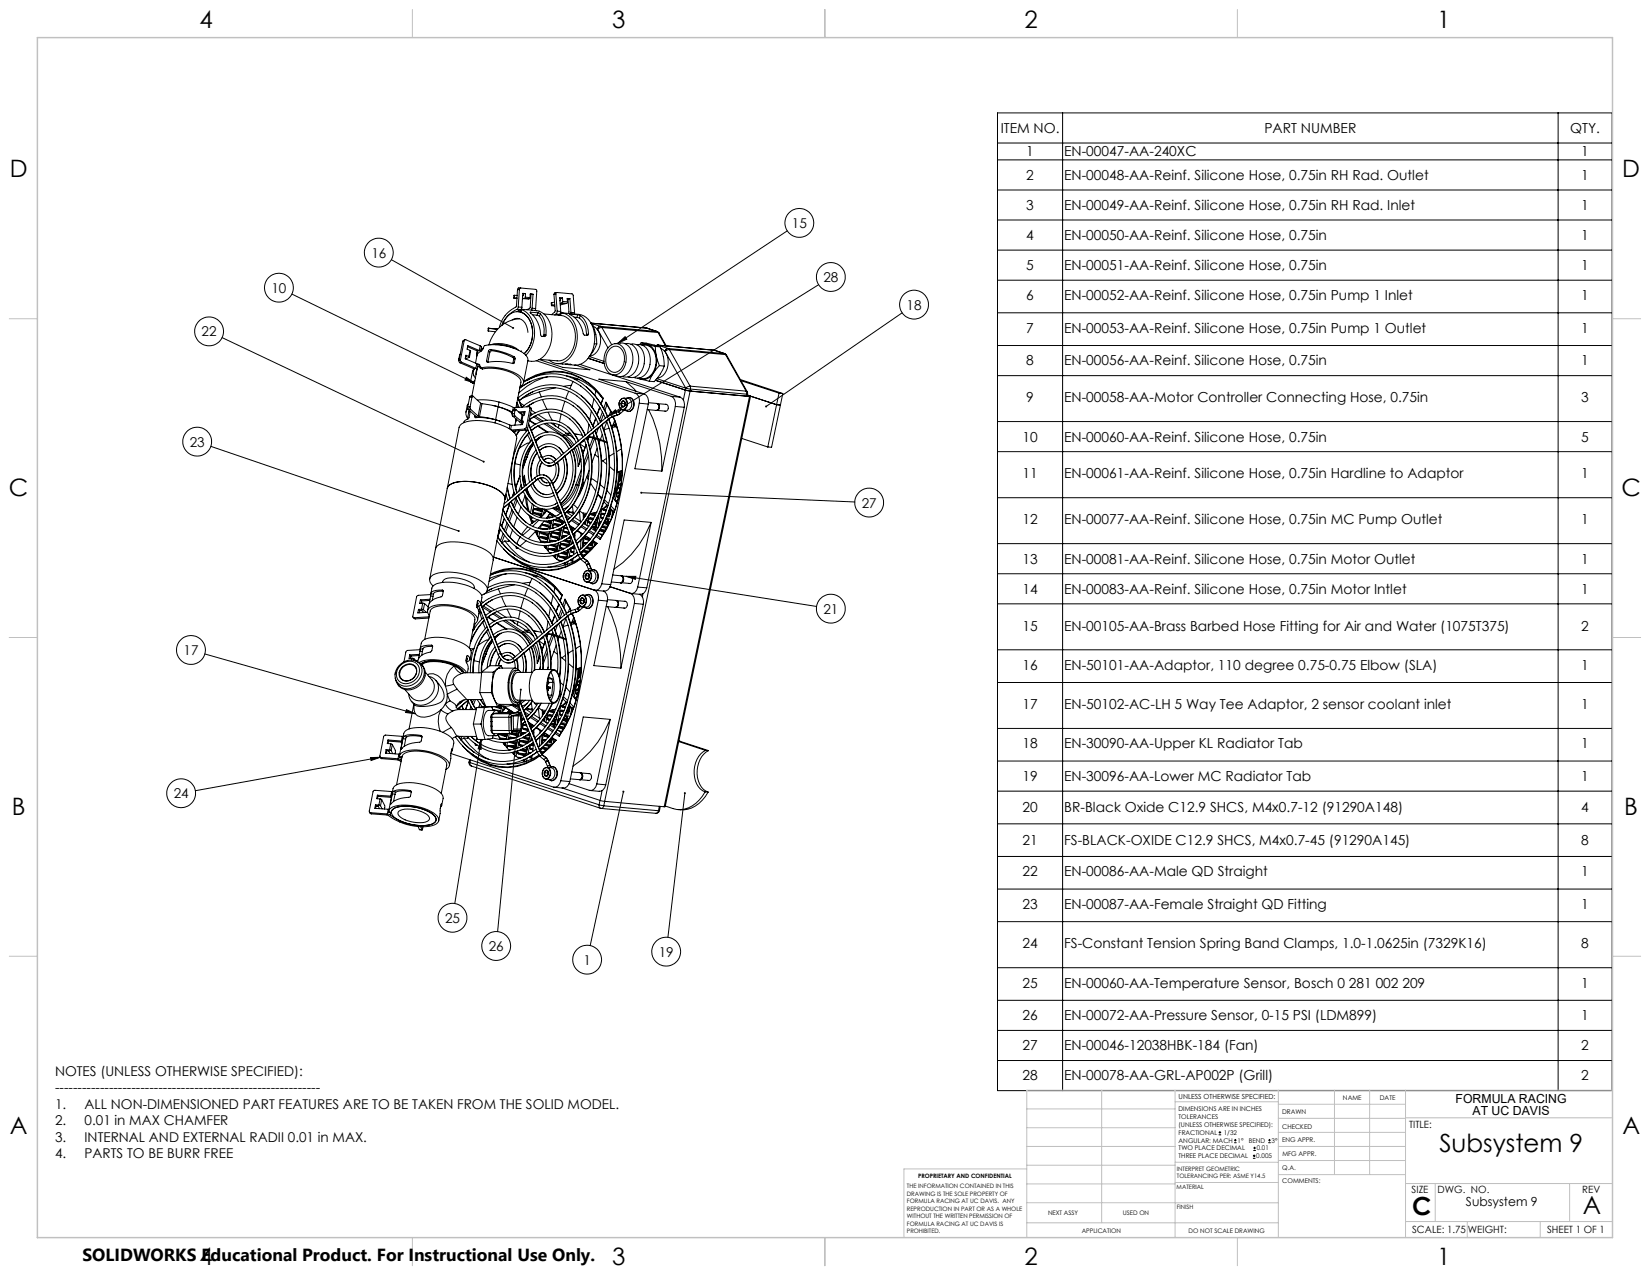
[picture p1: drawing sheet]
<svg xmlns="http://www.w3.org/2000/svg" width="559mm" height="432mm" viewBox="0 0 559 432" stroke-linecap="round" stroke-linejoin="round" font-family="sans-serif">
<defs><g id="words">
<g font-size="8.5">
<text x="487.5" y="390.1">Subsystem 9</text>
<text x="478.3" y="411.4">C</text>
<text x="536.1" y="411.3">A</text>
</g>
<g font-size="8.1">
<text x="67.6" y="9.3">4</text>
<text x="207.3" y="9.3">3</text>
<text x="347" y="9.3">2</text>
<text x="486.7" y="9.3">1</text>
<text x="3.3" y="60.1">D</text>
<text x="549.4" y="60.1">D</text>
<text x="3" y="168">C</text>
<text x="549.1" y="168">C</text>
<text x="4" y="276">B</text>
<text x="550.1" y="276">B</text>
<text x="3.3" y="383.9">A</text>
<text x="549.4" y="383.9">A</text>
<text x="67.6" y="428.4">4</text>
<text x="207.3" y="428.4">3</text>
<text x="347" y="428.4">2</text>
<text x="486.7" y="428.4">1</text>
</g>
<text font-size="5.9" x="27.9" y="427">SOLIDWORKS Educational Product. For Instructional Use Only.</text>
<g font-size="4.7">
<text x="338.9" y="45">ITEM NO.</text>
<text x="428.2" y="45">PART NUMBER</text>
<text x="531.8" y="45">QTY.</text>
<text x="347.6" y="52.9">1</text>
<text x="360.4" y="52.9">EN-00047-AA-240XC</text>
<text x="535.5" y="52.9">1</text>
<text x="347.6" y="60.9">2</text>
<text x="360.4" y="60.9">EN-00048-AA-Reinf. Silicone Hose, 0.75in RH Rad. Outlet</text>
<text x="535.5" y="60.9">1</text>
<text x="347.6" y="71.1">3</text>
<text x="360.4" y="71.1">EN-00049-AA-Reinf. Silicone Hose, 0.75in RH Rad. Inlet</text>
<text x="535.5" y="71.1">1</text>
<text x="347.6" y="81.3">4</text>
<text x="360.4" y="81.3">EN-00050-AA-Reinf. Silicone Hose, 0.75in</text>
<text x="535.5" y="81.3">1</text>
<text x="347.6" y="91.5">5</text>
<text x="360.4" y="91.5">EN-00051-AA-Reinf. Silicone Hose, 0.75in</text>
<text x="535.5" y="91.5">1</text>
<text x="347.6" y="101.7">6</text>
<text x="360.4" y="101.7">EN-00052-AA-Reinf. Silicone Hose, 0.75in Pump 1 Inlet</text>
<text x="535.5" y="101.7">1</text>
<text x="347.6" y="112.7">7</text>
<text x="360.4" y="112.7">EN-00053-AA-Reinf. Silicone Hose, 0.75in Pump 1 Outlet</text>
<text x="535.5" y="112.7">1</text>
<text x="347.6" y="123.8">8</text>
<text x="360.4" y="123.8">EN-00056-AA-Reinf. Silicone Hose, 0.75in</text>
<text x="535.5" y="123.8">1</text>
<text x="347.6" y="136.2">9</text>
<text x="360.4" y="136.2">EN-00058-AA-Motor Controller Connecting Hose, 0.75in</text>
<text x="535.5" y="136.2">3</text>
<text x="346.3" y="149.5">10</text>
<text x="360.4" y="149.5">EN-00060-AA-Reinf. Silicone Hose, 0.75in</text>
<text x="535.5" y="149.5">5</text>
<text x="346.3" y="162">11</text>
<text x="360.4" y="162">EN-00061-AA-Reinf. Silicone Hose, 0.75in Hardline to Adaptor</text>
<text x="535.5" y="162">1</text>
<text x="346.3" y="177.6">12</text>
<text x="360.4" y="177.6">EN-00077-AA-Reinf. Silicone Hose, 0.75in MC Pump Outlet</text>
<text x="535.5" y="177.6">1</text>
<text x="346.3" y="190.9">13</text>
<text x="360.4" y="190.9">EN-00081-AA-Reinf. Silicone Hose, 0.75in Motor Outlet</text>
<text x="535.5" y="190.9">1</text>
<text x="346.3" y="201.1">14</text>
<text x="360.4" y="201.1">EN-00083-AA-Reinf. Silicone Hose, 0.75in Motor Intlet</text>
<text x="535.5" y="201.1">1</text>
<text x="346.3" y="213.5">15</text>
<text x="360.4" y="213.5">EN-00105-AA-Brass Barbed Hose Fitting for Air and Water (1075T375)</text>
<text x="535.5" y="213.5">2</text>
<text x="346.3" y="226.8">16</text>
<text x="360.4" y="226.8">EN-50101-AA-Adaptor, 110 degree 0.75-0.75 Elbow (SLA)</text>
<text x="535.5" y="226.8">1</text>
<text x="346.3" y="240.2">17</text>
<text x="360.4" y="240.2">EN-50102-AC-LH 5 Way Tee Adaptor, 2 sensor coolant inlet</text>
<text x="535.5" y="240.2">1</text>
<text x="346.3" y="253.5">18</text>
<text x="360.4" y="253.5">EN-30090-AA-Upper KL Radiator Tab</text>
<text x="535.5" y="253.5">1</text>
<text x="346.3" y="264.5">19</text>
<text x="360.4" y="264.5">EN-30096-AA-Lower MC Radiator Tab</text>
<text x="535.5" y="264.5">1</text>
<text x="346.3" y="275.1">20</text>
<text x="360.4" y="275.1">BR-Black Oxide C12.9 SHCS, M4x0.7-12 (91290A148)</text>
<text x="535.5" y="275.1">4</text>
<text x="346.3" y="286.2">21</text>
<text x="360.4" y="286.2">FS-BLACK-OXIDE C12.9 SHCS, M4x0.7-45 (91290A145)</text>
<text x="535.5" y="286.2">8</text>
<text x="346.3" y="296.8">22</text>
<text x="360.4" y="296.8">EN-00086-AA-Male QD Straight</text>
<text x="535.5" y="296.8">1</text>
<text x="346.3" y="307.9">23</text>
<text x="360.4" y="307.9">EN-00087-AA-Female Straight QD Fitting</text>
<text x="535.5" y="307.9">1</text>
<text x="346.3" y="321.2">24</text>
<text x="360.4" y="321.2">FS-Constant Tension Spring Band Clamps, 1.0-1.0625in (7329K16)</text>
<text x="535.5" y="321.2">8</text>
<text x="346.3" y="334.5">25</text>
<text x="360.4" y="334.5">EN-00060-AA-Temperature Sensor, Bosch 0 281 002 209</text>
<text x="535.5" y="334.5">1</text>
<text x="346.3" y="345.5">26</text>
<text x="360.4" y="345.5">EN-00072-AA-Pressure Sensor, 0-15 PSI (LDM899)</text>
<text x="535.5" y="345.5">1</text>
<text x="346.3" y="355.7">27</text>
<text x="360.4" y="355.7">EN-00046-12038HBK-184 (Fan)</text>
<text x="535.5" y="355.7">2</text>
<text x="346.3" y="365.9">28</text>
<text x="360.4" y="365.9">EN-00078-AA-GRL-AP002P (Grill)</text>
<text x="535.5" y="365.9">2</text>
</g>
<g font-size="4.6">
<text x="268.2" y="77.2">15</text>
<text x="125.8" y="87.2">16</text>
<text x="278.9" y="95.5">28</text>
<text x="91.9" y="99.1">10</text>
<text x="307" y="104.8">18</text>
<text x="68.3" y="113.9">22</text>
<text x="64.3" y="151.2">23</text>
<text x="291.8" y="171.9">27</text>
<text x="278.9" y="207.8">21</text>
<text x="62.1" y="221.8">17</text>
<text x="58.8" y="270.3">24</text>
<text x="150.7" y="312.5">25</text>
<text x="165.5" y="322.1">26</text>
<text x="223.1" y="324">19</text>
<text x="197.6" y="326.7">1</text>
<text x="18.6" y="364.4">NOTES (UNLESS OTHERWISE SPECIFIED):</text>
<text x="18.6" y="370">-----------------------------------------------------------</text>
<text x="18.6" y="375.5">1.</text>
<text x="28.7" y="375.5">ALL NON-DIMENSIONED PART FEATURES ARE TO BE TAKEN FROM THE SOLID MODEL.</text>
<text x="18.6" y="381.1">2.</text>
<text x="28.7" y="381.1">0.01 in MAX CHAMFER</text>
<text x="18.6" y="386.7">3.</text>
<text x="28.7" y="386.7">INTERNAL AND EXTERNAL RADII 0.01 in MAX.</text>
<text x="18.6" y="392.3">4.</text>
<text x="28.7" y="392.3">PARTS TO BE BURR FREE</text>
</g>
<g font-size="4.2">
<text x="493" y="373.5">FORMULA RACING</text>
<text x="498.7" y="377.8">AT UC DAVIS</text>
<text x="496.5" y="408.5">Subsystem 9</text>
</g>
<g font-size="3.4">
<text x="477.2" y="381.9">TITLE:</text>
<text x="478.1" y="404">SIZE</text>
<text x="486.9" y="404">DWG. NO.</text>
<text x="535.9" y="404.1">REV</text>
<text x="478.2" y="417.6">SCALE: 1.75</text>
<text x="497.1" y="417.7">WEIGHT:</text>
<text x="523.9" y="417.6">SHEET 1 OF 1</text>
</g>
<text font-size="2.4" x="399.2" y="372.1">UNLESS OTHERWISE SPECIFIED:</text>
<g font-size="2.2">
<text x="399.2" y="376.4">DIMENSIONS ARE IN INCHES</text>
<text x="434.2" y="377.3">DRAWN</text>
<text x="454.8" y="372.5">NAME</text>
<text x="467.3" y="372.6">DATE</text>
<text x="399.2" y="379">TOLERANCES</text>
<text x="399.2" y="381.7">(UNLESS OTHERWISE SPECIFIED):</text>
<text x="434.3" y="382.2">CHECKED</text>
<text x="399.2" y="389.6">TWO PLACE DECIMAL</text>
<text x="399.2" y="384.3">FRACTIONAL</text>
<text x="399.2" y="387">ANGULAR: MACH</text>
<text x="414.5" y="384.3">1/32</text>
<text x="419.1" y="387">1°</text>
<text x="422.9" y="387">BEND</text>
<text x="425.6" y="389.6">0.01</text>
<text x="430.6" y="387">3°</text>
<text x="434.2" y="386.9">ENG APPR.</text>
<text x="399.2" y="392.3">THREE PLACE DECIMAL</text>
<text x="425.5" y="392.3">0.005</text>
<text x="434.3" y="391.6">MFG APPR.</text>
<text x="434.3" y="396.3">Q.A.</text>
<text x="434.3" y="400.5">COMMENTS:</text>
</g>
<g font-size="2.1">
<text x="354.9" y="411.6">NEXT ASSY</text>
<text x="380.3" y="411.6">USED ON</text>
<text x="366.3" y="417.4">APPLICATION</text>
<text x="402.5" y="417.5">DO NOT SCALE DRAWING</text>
</g>
<g font-size="2">
<text x="310.9" y="398.8">PROPRIETARY AND CONFIDENTIAL</text>
<text x="398.6" y="396.5">INTERPRET GEOMETRIC</text>
<text x="398.6" y="399">TOLERANCING PER: ASME Y14.5</text>
<text x="307.2" y="402.4">THE INFORMATION CONTAINED IN THIS</text>
<text x="307.2" y="404.9">DRAWING IS THE SOLE PROPERTY OF</text>
<text x="307.2" y="407.5">FORMULA RACING AT UC DAVIS. ANY</text>
<text x="398.5" y="402.6">MATERIAL</text>
<text x="307.2" y="410">REPRODUCTION IN PART OR AS A WHOLE</text>
<text x="307.2" y="412.5">WITHOUT THE WRITTEN PERMISSION OF</text>
<text x="398.5" y="409.4">FINISH</text>
<text x="307.2" y="415">FORMULA RACING AT UC DAVIS IS</text>
<text x="307.2" y="417.6">PROHIBITED.</text>
</g>
</g></defs>
<g fill="none" stroke="#000" stroke-width=".34">
<path d="M337.8 38.2h208.2v331.2h-208.2zM359.9 38.2v331.2M527.7 38.2v331.2M337.8 48.4h208.2M337.8 54.2h208.2M266.6 78.2l-57.4 38.1M337.8 64.3h208.2M337.8 74.5h208.2M98.8 99.6l61.9 30.1M132.5 87.9l41.3 23.2M175.3 98.1l-.5 5.7a11.8 11.8 0 0 0-5.7 7M175.3 98.1h.6"/>
<path d="M175.9 98.1l-.4 5.9M176.4 97.5l5.2 .6-.2 6.4M176.4 97.5l-.5 .6M176.4 97.5h-.9l-.2 .6M177.1 99.4h.2M177.3 99.4v.6l-.3 .2M177.3 99.4h.7M178 99.4l-.1 1.2M178 99.4l-.9-.1-.4 4.8M179.6 99.6h.2M179.8 99.6l-.3 4.6-1 .7M179.8 99.6l.7 .1"/>
<path d="M180.5 99.7l-.3 4.7M180.5 99.7l-.9-.1-.1 1.2M187.6 99.7l.4 5.7-1.2 1.2M188.2 99.6l.3-.5 5.4 .5 .2 .4 .5 5.9M188.2 99.6l-.6 .1M188.2 99.6l.5 5.8M188.5 99.1l-.8 .2-.1 .4M277.2 96.4l-71.3 44.6M337.8 84.7h208.2M337.8 94.9h208.2M75.2 114.3l88.6 42.1M155.9 119.9l-.5 1.6 .1 .3"/>
<path d="M156.7 115.6l-1.3 6.6M157.2 115.4l.5-.4 4.9 2.1M157.2 115.4l-1.3 6.6M157.2 115.4l-.5 .2M157.4 115.1l-.7 .5M158.4 117.4l3.4 1.7M159.2 118.7l.2 .2-.4 2M159.2 118.7l-1-.4 .2-1.2 3.9 1.6M159.2 118.7l-.4 2M161.6 118.9l-.1 .9M161.8 119.1l-.3 1.6M161.8 119v.1"/>
<path d="M162.6 117.1l.5 .4-.4 1.6-.4-.4M162.6 117.1l-.3 1.6M163.7 117.8l-.9 .9M163.8 117.7a3.5 3.5 0 0 1-1.9 2l-.4 .6-.5 2.7M163.8 117.7l.2-.5a17.5 17.5 0 0 1 13.8 2.8 2.24 2.24 0 0 1 1 2l-1.5 7.6M163.8 117.7h.1M165.3 111.2h.2zM165.3 111.2v.9h.2M165.4 118.9l.5 .4M165.4 118.9l-.6 3.3M165.5 112.1l2.3 .3M165.5 111.2l3.1 .2"/>
<path d="M165.5 111.2v.9M165.5 111.2l3 .3M165.9 119.3l-.7 3.3M166.1 118.4l-.7 .5M166.1 118.4l4 .8 4 1.6M166.1 118.4l.4 .4M166.2 116.8a10.5 10.5 0 0 1 9.4 1.8M166.5 118.8l-.6 .5M166.5 118.8l4.1 .9 3 1.3M167.7 116.7a13.6 13.6 0 0 1 6.4 1.3M173.5 108.3a3.3 3.3 0 0 1 5 2.8l.3 1.5M174 100.9l1 .1z"/>
<path d="M174.2 100h-.1l-.1 .9M174.2 100v.9M174.2 100h.9M175 104.8l-.4 .2a9.5 9.5 0 0 0-4.6 5.1M175 104.8l1.2 .1M175.5 104l-.5 .8M175.5 104l1.2 .1M175.6 105.6h.8M175.9 108a11.6 11.6 0 0 0-10.3 8.8M176.2 104.9l-1.2 .7M176.4 105.7l.1 .1M176.5 104.7h.2"/>
<path d="M176.5 104.8h.2zM176.5 104.8l-.1 .9M176.5 105.8a7.6 7.6 0 0 1 3.8 8.7 8.5 8.5 0 0 1-2.8 5.3 9.5 9.5 0 0 0 .4-13.2 4.4 4.4 0 0 0-6.7 1.3l-1.1 2.1M176.6 118.8l-.2 .3M176.7 104.8a7.9 7.9 0 0 1 4.3 7.7 10.7 10.7 0 0 1-2.9 7.8M176.7 104.8l-.2 1M176.7 104.8h.1M176.7 104.7l.3 .1h-.3M176.7 104.7v.1M176.7 104.1l-.5 .8M176.9 104.8l3.4 .3a6.2 6.2 0 0 1 6.3 5.3 10.5 10.5 0 0 1-3.8 11.3 5.4 5.4 0 0 1-4 .5M176.9 101.1l2.2 .1"/>
<path d="M177 101l.6 .1M177.6 101.1l1.5 .1M177.9 100.6l-.3 .5M177.9 100.6l1.6 .2M179.5 100.8l-.4 .4M179.7 105.7l-.2 .1a10.9 10.9 0 0 1 3.7 7.9l1.3 .3 .4-.5M179.7 105.7l-.1 .2M179.7 105.7l2.5 .2M180.2 104.4l-.2 .6M180.2 104.4l1.2 .1M180.4 106.6l1.5 .2M181.4 104.5l-.2 .7"/>
<path d="M181.9 106.8l.8 .3M182.2 105.9l.8 .4M182.2 105.9l-.3 .9M182.7 107.1l.2 .3a8.1 8.1 0 0 1 1.3 6.1M183 106.3a9.3 9.3 0 0 1 1.9 7.2M183 106.3l-.3 .8M184.2 113.5l-.3 .4M184.2 113.5h.7M184.2 106.3l5.9 .6a6.3 6.3 0 0 1 4.7 6.1 8.9 8.9 0 0 1-4.2 9l-1.9 .2-5.9-.5M186.9 102.5l-.1 1M186.9 102.5v.9M186.9 103.4l-.1 .1 1.1 .1"/>
<path d="M187.8 102.3l-.9 .2M187.9 103.2l-1 .2M188.3 106.4l-.4 .3M188.3 106.4l1.2 .1M188.7 105.4l-.4 1M188.7 105.4l1.2 .1M189.5 106.5l-.4 .3M189.6 101l.2 .1M189.8 106.2l-.3 .3M189.8 101.1l.1 .6-.2 .1M189.9 105.5v.4M190 105.9a6.6 6.6 0 0 1 5.4 6.2 10 10 0 0 1-4.6 10.7 4.7 4.7 0 0 1-4.9-.8"/>
<path d="M190 105.9h-.2v.9M190 105.9l-.1 1M190.1 105.9l5.9 .6a6.7 6.7 0 0 1 5.3 6.1 10 10 0 0 1-4.6 10.7 7.6 7.6 0 0 1-4.2 .2M190.3 102.6l-.6 .2M190.3 102.6l1.6 .2M190.5 100.9l.1 1.2M190.5 100.9l-1-.1 .4 4.7M190.5 100.9l-.7 .2M190.6 102.1l-.3 .5M190.6 102.1l1.6 .1M191.9 102.8l-2.1 .5M192.1 101.3h.3"/>
<path d="M192.2 102.2l-.3 .6M192.4 101.3l.3 4.3-.2 .5M193 101.1l.4 4.7M193 101.1h-.9l.1 1.1M193 101.1l-.6 .2M193.1 106.4h-.2a9.4 9.4 0 0 1 4.8 6.9l1.3 .3 .3-.5M193.1 106.4l2.5 .2M193.1 106.4l-.1 .1M193.4 105.8l-.1 .4M193.4 105.8l1.2 .1M194.5 107.4l.9 .1M194.6 105.9v.4"/>
<path d="M195.4 107.5l.8 .2M195.6 106.6l.8 .3M195.6 106.6l-.2 .9M196.2 107.7l.2 .2a6.4 6.4 0 0 1 2.2 5.3M196.4 106.9a7.3 7.3 0 0 1 2.9 6.2M196.4 106.9l-.2 .8M198.6 113.2v.4M199.3 113.1l-.7 .1M200.1 109.5l3.2 1M200.2 109.4l18.8 1.7M200.3 109.9l.4 .1M200.4 110h.3"/>
<path d="M200.7 110l1.1 3.3 .3 3.2M200.8 110.5l1.5 1M201.3 116.4l.8 .1M202.1 116.5l-1.3 2.7-1.4 1.7M202.3 111.5a6.3 6.3 0 0 1-1.4 8.7l-1.2 .4M202.3 111.5l.1 .1M202.4 111.6l3.5 6.2M203.3 110.5a1.14 1.14 0 0 0-1 1M203.3 110.5h.1M203.4 110.5a1.16 1.16 0 0 0-1 1.1M203.4 110.5l.4 .4M203.4 110.5l19 1.8"/>
<path d="M203.8 110.9l-.9 .3-.5 .4M203.8 110.9l19 1.7M203.8 110.9l3.4 5.8M206.4 117.3a3.1 3.1 0 0 1 5.2 1.4 6.2 6.2 0 0 1-2.7 8.2 3.8 3.8 0 0 1-4.3-4.1 6.6 6.6 0 0 1 1.8-5.5zM206.6 118.1a2.69 2.69 0 0 1 2.8-.7 2.69 2.69 0 0 1 1.8 2.3 5 5 0 0 1-2.8 6.4 3.7 3.7 0 0 1-3.2-4.7 5.2 5.2 0 0 1 1.4-3.3zM208.2 116.4a4.4 4.4 0 0 1 6.1 4.3 6.4 6.4 0 0 1-3.3 6.7 5.4 5.4 0 0 1-3.7-.5M209.2 116.3l2.5-2.3 .6 .9zM211.7 116.4a3.8 3.8 0 0 1 4.4 3.5 6.8 6.8 0 0 1-3.1 7.7l-1.5 .1-.8-.2M213.7 116.6a3.8 3.8 0 0 1 4.4 3.5 6.2 6.2 0 0 1-3.9 7.8l-1.5-.3M215.7 116.7a3.8 3.8 0 0 1 4.3 3.5 6.1 6.1 0 0 1-3.9 7.9l-1.4-.3M217.2 116.1l1.6 .1 4.8 1.3M217.2 116.1l2 .6"/>
<path d="M217.2 116.1l-.7 .7M217.6 116.9a3.8 3.8 0 0 1 4.4 3.5 6.8 6.8 0 0 1-3.1 7.7l-1.6 .1-.7-.2M219 111.1l3.5 1.2M219 111.1l3.4 1.2M219.2 116.7l-2 .1M219.2 116.7a4.7 4.7 0 0 1 3.1 3.8M219.2 116.7l2.7 .6M221.9 117.3l.4 3.2M221.9 117.3l1.7 .2M222.4 112.3l.4 .3M222.4 112.3h.1M222.5 112.3l.7 .5"/>
<path d="M222.8 116.9l-.7 .2M222.8 116.9h.1M222.8 116.9l19 1.7M222.8 112.6l.4 .2M222.8 112.6l2.6 4.5M222.9 116.9l-.5 .2M222.9 116.9h.1M222.9 116.9l19 1.7M223 116.9l3.2 1.1M223 116.9l-.5 .2M223.2 112.8l2.4 4.4M223.6 117.5l1.1 3.5 .3 3"/>
<path d="M223.7 118l1.5 1M225.2 119a6.4 6.4 0 0 1-1.4 8.7l-1.2 .4M225.2 119v.1M225.2 119.1l7 12.3M226.2 118l-.5 .1-.5 .9M226.2 118h.1M226.3 118l.4 .4M226.3 118a1.08 1.08 0 0 0-1.1 1.1M226.3 118l19 1.7M226.7 118.4l-1.5 .7M226.7 118.4l7 12.4M226.7 118.4l19 1.7"/>
<path d="M241.8 118.6h.2M241.8 118.6h.1M241.9 118.6l3.4 1.1M241.9 118.6h.1M242 118.6l3.4 1.1M245.3 119.7l.4 .4M245.3 119.7h.1M245.4 119.7l.7 .6M305.5 105.9l-46 31.8M337.8 105.9h208.2M337.8 117h208.2M155.4 122.2l.4 .7"/>
<path d="M155.5 121.8h.1M155.8 122.9l4.6 1.9M155.9 122l.4 .7M155.9 122l-.5 .2M156.3 122.7l-.5 .2M156.3 122.7l4.8 2M157.7 120.7l.1 .2M157.7 120.7h.1M157.8 120.9h-.1M157.8 120.8v.1M157.9 127.8l2.8 1.9-3.2-1zM158.4 137.8l.2 .8"/>
<path d="M158.4 138.4a2.53 2.53 0 0 0-.1 3.3M158.6 138.6l2.7 2.5M158.6 136.7l-.3 .6-.5 2.3M158.8 120.7l.1 .3-1.2 .6M158.8 120.7l-1-.4-.2 1.2 3.9 1.7M158.9 138.9l-.6 3.1M159 139l-.2 .8M159.1 134.5l-.7 3.3M159.2 137.8l.1 .8M159.2 137.8h-.8M159.3 139.2l-.5 2.3-.4 .5a1.22 1.22 0 0 0-1.3 1.1M159.3 138.6h-.7"/>
<path d="M159.3 138.6l2.6 2.3M159.5 129.5l.9 .3M159.6 129.5l.8 .3M159.8 134.5l.2-.3h.2l2.6 2.4M159.8 134.5l-.6 3.3M159.8 134.5h-.7M160.1 134.1l-.9 .1-.1 .3M160.4 124.8l.2 .3M160.4 125.1l-.3 .5-.7 3.5 .2 .4M160.5 124.9l-.2 .9M160.6 125.1a2.36 2.36 0 0 0 .4 2.9M160.6 125v.1"/>
<path d="M160.7 129.7l-.3 .1M160.8 129l-1.2 .5M161.1 124.7l.4 .5M161.5 123.2l.4 .3-.3 1.6M161.5 123.2l-.4 1.5M161.5 125.2l-.3 .7v.9M161.5 125.2l-1.7 8.9M161.6 135.5h3.5l3.9 .7M162 123.4h.4l.1 .8M162 123.4h-.1M162 123.4l.5 .2M162.5 123.9l-.8 .7"/>
<path d="M162.5 124.2l.3 .4M162.5 124.2h.1M162.6 124.6l.8 .4M162.8 124.6a18.2 18.2 0 0 1 13.6 3 1.77 1.77 0 0 1 .9 1.8 1.77 1.77 0 0 1-1.2 1.5M162.8 136.6l.4 .1M162.8 124.6l.6 .4M162.8 136.6l-.9 4.3M163.2 136.7l5.5 1.1M163.2 136.7l-.8 4.4M163.4 125a15.7 15.7 0 0 1 12.5 3.1l.5 1.3-1.7 8.6M164.8 122.2v.3l.4 .2M164.8 122.2l.4 .4"/>
<path d="M165.2 122.7l4.3-.3 4.2 .7M165.2 122.6v.1M166.8 137.3l1.9 .4M168.7 137.8l2.2 .7 2.6 1.4M168.7 137.7l4.9 1.8M168.7 137.8l-.8 4.3M169 136.2l4.8 1.8M169 136.2l-.3 1.5M173.6 121l.4 .7M173.6 139.1l-.2 1.1M173.7 123v.1M173.8 138l.6 .1"/>
<path d="M173.8 138l-.2 1M174 121.7l-.3 1.3M174.1 120.8l.3 .7M174.1 120.8l-.5 .2M174.2 122.8l-.1 .3h-.4M174.2 122.8l-.5 .2M174.4 138.1l4.9-.4 .2 .5M174.4 138.1l-.2 .7M174.4 139.1l.4-.3 2 1.7M174.4 139.1l-.2 1M174.4 139.1h-.8M174.4 121.5l-.4 .2"/>
<path d="M174.4 121.5l-.2 1.3M174.7 138.7l-.9 .1-.2 .3M174.9 137.3l.8 .6M175 136.8l.4 .3M175.1 136.3l.7 1.7M175.1 136.4l-.1 .1M175.4 134.8l1.2 3.1M175.4 134.5l1.4 3.4 2.5-1.8M175.6 139.5l2.2-.2-.2 1.2-.5 .1M176.2 136.5l1.3 .8M176.5 139.9l.2 .5M177.4 139.8l.2 .5"/>
<path d="M177.5 139.8l.2 .3M177.6 129.2l-.3 .2M177.7 139.8l-1.6 .1M177.8 129.2a17.9 17.9 0 0 1 23.8 5l2.5 3.6 1.6 3.2M178.5 132.6l-3 2.2M178.6 132.6a15.8 15.8 0 0 1 20.8 4 27.2 27.2 0 0 1 4 6.4M179.4 137.8l.6 .8M179.4 136.1a14 14 0 0 1 19.2 4.6l2.4 4.3M179.5 138.2l-1.3 6.5M179.5 138.2l.5 .4M179.7 139.9l.6 .4M179.8 129.2l-3.8 2.2"/>
<path d="M179.9 138.9l1.4 .9M180 138.6l-1.3 6.5M180.4 132.7l-4.6 3M180.6 136.5l-2.1 1.3M181.6 122.2l33.5 11M182.5 121.7l8.1 2.7 9.2 .8-5-1.6M182.6 132.8l-5.8 2.1M182.6 132.8l.7 1.6M183.7 135.4l1.5 3.3M185.4 127.6a19.8 19.8 0 0 0-9.7 5.5M185.7 139.6l1.3 2.7M188.1 131.3l-5.5 1.5"/>
<path d="M188.6 123.1l4.7 .3M191.3 135.9l-1 3.4M191.7 123.3l1.6 .2M191.8 127.3a18.8 18.8 0 0 1 12.4 7.7M192.5 132.6l-.9 2.5M193.3 123.4v.1M193.5 130.5l-2.7 .3M193.6 126.5a21.8 21.8 0 0 1 10.7 8.4M193.6 126.5v.3M193.6 126.5a18.3 18.3 0 0 0-16.2 2.8M193.6 126.8a21.4 21.4 0 0 1 10.6 8.1M193.6 126.8a17.8 17.8 0 0 0-14.9 2"/>
<path d="M194 129.3l-1.1 2.4M194.1 137.5a18.7 18.7 0 0 1 6.2 8.1M194.2 137.5a13.1 13.1 0 0 0-15.8 .3M195.3 134.1a21.9 21.9 0 0 1 7.4 9.5M195.4 134.1a15.3 15.3 0 0 0-19.5 1.5M195.7 137.5l.3 .2a21.2 21.2 0 0 1 5.1 7.2M195.8 128.4l-1.3-.2 1.6 .4M196.3 123.4l34.1 11.1M196.6 130.7a24.8 24.8 0 0 1 8.4 10.9M196.7 130.7a17.1 17.1 0 0 0-20.7 .6M197 134.2a23.8 23.8 0 0 1 6.4 8.7l1-2.6M198.7 131.1a27.6 27.6 0 0 1 7.1 9.9"/>
<path d="M199.2 121.3l5.4 1.8M199.6 120.8l4.9 1.6M200.3 139.2l-.6 3M201.2 135.1l-.7 2.8M201.8 132.4l-.4 1.5M203.1 137.9l-.9 2.5M203.2 138l-1 2.5M204 139.5l-.9 2.6M204.2 134.9l-.7 1.9M204.3 134.9h-.1M204.3 134.9l-.7 1.9M205.2 136.2l2.1 4"/>
<path d="M205.2 136.2l2 4M205.2 136.2l-.7 2.1M205.6 137l-.7 2M206.9 139.2l-.6 1.4M208.6 139.7l-1.3 .5M208.6 139.7l.3 .9M209.5 139.6l.5 .4M209.6 139.2l-1 .5M209.6 139.2l-.1 .4M210 140l-1.1 .6M210.2 139.9l-1.3 .8M210.2 139.9l-.2 .1"/>
<path d="M210.2 135.4a1.18 1.18 0 0 1 1.3-.4 1.18 1.18 0 0 1 .8 1.2 1.91 1.91 0 0 1-1.5 2.5 2.07 2.07 0 0 1-.6-3.3zM210.2 135.3a1.26 1.26 0 0 1 1.5-.4 1.26 1.26 0 0 1 .8 1.3 1.82 1.82 0 0 1-2.1 2.4 2.38 2.38 0 0 1-.2-3.3zM210.3 138.6l-.7 .6M210.4 136.6l.2-.1a.59 .59 0 0 1 .6-.6 .59 .59 0 0 1 .5 .7v.6l-.5 .5-.6-.2M210.4 136.6l.2 .9M210.4 136.6l1.1 .1M210.5 138.7l-1 .9M210.6 137.5l.7 .1M210.6 135.9a.99 .99 0 0 1 1.3 .7 .99 .99 0 0 1-.8 1.2 1.05 1.05 0 0 1-.9-.7 1.05 1.05 0 0 1 .4-1.2zM210.9 138.8l.3 .2M211.3 134.8l1.4 .1a2.12 2.12 0 0 1 1.3 2.2 2.12 2.12 0 0 1-1.6 1.8l-1.5-.1M211.3 139h.1"/>
<path d="M211.3 139l.3-.1-.4 .1M211.3 139h-.1M211.3 139l-1.1 .9M211.5 136.7l.1 .6M211.7 136.5l-.2 .2M211.7 138.9h.1M211.8 139l.9 .4M211.8 138.9v.1M211.9 129.2l3.5 3.3M211.9 129.2l-9.1-.8 15.4 5M211.9 129.2l15.4 5M212.7 139.3h.1"/>
<path d="M213.1 134.6l.1 .1M213.1 134.6l-1 .3M213.1 134.6a2.47 2.47 0 0 1 1.7 2.6 2.47 2.47 0 0 1-2.1 2.2M213.2 134.7a2.49 2.49 0 0 1 1.4 2.5 2.49 2.49 0 0 1-1.8 2.1M215.1 133.2a2.77 2.77 0 0 1 1.4 3.4M215.1 133.2l3.1 .2M215.8 128.1l1.3 .3M216.2 128.1l.9 .3M216.5 136.6l-12.7 61.1M216.5 136.6l3.1 .2M217.1 128.4l2.8 .7M218.2 133.4a2.95 2.95 0 0 1 1.4 3.4"/>
<path d="M219.2 138.7l3.1 .3M219.6 136.8l-4.6 22 9.2 .8M219.6 136.4l2.9 .2a1.25 1.25 0 0 1 .7 1.3 1.25 1.25 0 0 1-.9 1.1M219.7 138.8a42.3 42.3 0 0 1 4.5 20.8M221.2 126.4l-1.3 2.7M221.2 126.4a3.9 3.9 0 0 1-4.1 2M221.9 128.8l10.2 3.3M222.3 120.5l1 3.3M222.3 120.5a8.2 8.2 0 0 1-1.1 5.9M222.4 128.2l9.8 3.2M222.6 139l2.8 .2M222.7 136.7a1.21 1.21 0 0 1 .7 1.4 1.21 1.21 0 0 1-1.2 .9"/>
<path d="M222.7 136.7a1.31 1.31 0 0 1-.1 2.3M222.8 136.7a1.28 1.28 0 0 1-.2 2.3M222.8 136.7l2.8 .2M223.3 123.8l-2.1 2.6M223.3 123.8l1.7 .2M225 124l-1.5 2.8-2 2.5-1.6-.2M225.4 136.9a1.13 1.13 0 0 1 1 1.3 1.13 1.13 0 0 1-1.2 1M227.3 134.2a2.95 2.95 0 0 1 1.4 3.5M227.3 134.2l3.1 .3M228.7 137.7l3 .2M228.7 137.7l-4.5 21.9M230.4 134.5a2.84 2.84 0 0 1 1.3 3.4"/>
<path d="M231.7 132h.1M231.7 137.9l-12.7 61.2M232.1 132.1l1.6 .4M232.1 132.1l-.7 3.4M232.2 131.4h.1M232.3 131.4l1.5 .4M232.3 131.4l-.6 .6M233.7 130.8l-1.4 .6M233.7 130.8l.1 1M233.7 132.5l20.1 1.8M233.7 132.5l-29.2 140.4M233.7 130.8l19 1.7"/>
<path d="M233.8 131.8l.3 .7-2.4-.5M233.8 131.8l19 1.7M245.7 120.1l.4 .2M245.7 120.1l7 12.4M246.1 120.3l6.9 12.3M250.8 128.6l14.3 4.7M251 128.9l12.8 4.2M252.7 132.5l.1 1M252.7 132.5l.3 .1M253 132.6l.2 .9M253.2 133.5l.4 .7-.6-.1-.2-.6M253.2 133.5h-.4"/>
<path d="M253.3 133.9l.9 .3-.4 .1M253.3 133.9l.7 .3M253.3 133.9l9.7 3.2M253.8 134.3l-28.9 138.9M254.2 134.2l-28.9 139h-.4M263 137.1l-3 14.3M263 137.1l1.3 .1M263.8 133.1l1.3 .2M263.8 133.1l-.8 4M265.1 133.3l-3.8 18.2-1.3-.1M337.8 127.2h208.2M71.4 151.2l84 28.6"/>
<path d="M160.7 141l.4 .5a21.5 21.5 0 0 1 6.8 .7M160.7 141l.6 .4v-.3M160.8 140.7l-.1 .3M161.3 141.1l.7 .3M161.9 140.9l.5 .2M162.4 141.1l5.5 1M167.9 142.1l1.7 .6M167.9 142.2l4.8 1.8M167.9 142.2l-.3 1M172.7 144l.5 .1M172.7 144l-.2 1.2M173.2 144.1l-.3 1.4"/>
<path d="M173.4 140.2l.2 .7M173.6 140.9l2.4 2 1.1 .2M174 146v.4M174.2 153.1h.1M174.2 140.1l.2 .8M174.2 140.1l-.8 .1M174.4 140.9h-.8M174.4 140.9l2 1.7M174.4 157.1l1.8 .3M174.4 152.9l-.3 .2M174.7 145.9l-.4 .7M174.8 142h.1"/>
<path d="M174.9 142l-.5 2M174.9 142l-.3 1.2M174.9 142l-.1 .5M175.8 145.9l-1 1.5M175.9 145.8l-1.1 1.8M176.4 142.6l.3 .1M176.7 142.7l.5-.1-.2 1.2-3.8 .3M176.8 140.5l.3 .1M176.8 140.5l-.4 2.1M177 143.1l-.8 .8M177 143l.1 .1M177.1 140.6l-.4 2.1"/>
<path d="M177.2 157.7h.2M177.6 145.3l-4.5 .3M177.6 145.3l.5 .4M178 145.7l.2 .5M178.1 145.7l-4.5 .3M178.2 144.7l-.6 .6M178.2 144.7l.5 .4M178.4 154.7h.1M178.4 154.7l.1 .1M178.4 154.8l-1.3 3.5M178.5 154.8l-1.4 3.8M178.6 145.2l4 9.9"/>
<path d="M178.7 147.2l1.1 2.3M178.7 145.1l-.6 .6M178.8 145.6a22 22 0 0 0-4.5 21.9M179 143.7l4.4 10.9M179 143.4l4.5 11.3M179.1 150.2a1.24 1.24 0 0 0-1.7 .5l-1.5 1.1M179.2 146.5a21 21 0 0 0-4.2 20.5M179.2 142.4l2 1.4M179.2 146.6a21.1 21.1 0 0 0-4 20.3M179.6 140.4l.3 .2M179.6 149.2l-.2 .7M179.8 150.9l.4 .2"/>
<path d="M180 145.9l2.1-1.5 3.1 2M180.2 149a16.8 16.8 0 0 0-3.4 16.4M180.3 150.4l.1 .2M180.3 140.3l-.8 .6M180.5 140.3a11.7 11.7 0 0 1 16.5 4.8l1.2 2.3M180.6 149.9a15.8 15.8 0 0 0-3 15M180.6 150a15.8 15.8 0 0 0-2.9 14.7M180.7 150.3l-.9 1.3-1.4 3.1M180.7 150.4l-1.7 2.9-.5 1.5M180.8 141.2l2.5 1.6M181.3 140.9l2.6 1.7M181.4 143.6l-1.8 1.3"/>
<path d="M181.5 140.8l-2.3 1.5 2.3 1.4M181.5 152.4a11.9 11.9 0 0 0-2.1 10.9M181.5 143.6a9.6 9.6 0 0 1 13.3 3.8l1.1 2M181.9 153.3a10.7 10.7 0 0 0-1.8 9.4M182 153.4a10.8 10.8 0 0 0-1.8 9.2M182.2 140.4l3.1 2M182.3 144.2l3.3 2.2M182.4 147.3l-1.5 1M182.5 147.2a7.6 7.6 0 0 1 10.6 3.9l.3 .3-1.2-1.9-1.3-1.3M182.6 155.1l.2 .4a4.1 4.1 0 0 0 2.7 2.3M182.7 148.2l-1.3 1.2M183 155.8a6.7 6.7 0 0 0-1.1 5.5"/>
<path d="M183.1 148l-1.8 1.3M183.2 151.1l-.9 .6M183.3 151a5.2 5.2 0 0 1 7.5 2.6M183.4 154.6l-.8 .5M183.4 154.6a3.3 3.3 0 0 0 2.6 2.2M183.4 154.6l.1 .1M183.5 154.7l.2 .3a2.98 2.98 0 0 0 2.3 1.8M183.5 156.5a5.6 5.6 0 0 0-.8 4.4M183.6 156.6l-.8 2.2v2.1M183.7 147.8l-2.2 1.8M184.2 155.9a2.11 2.11 0 0 1 3.4 .5M184.3 143.5l6.3 4.1"/>
<path d="M185 143.4l6.1 3.9M186 155.2h-.6l-1.2 .6M186.1 154.3a3.3 3.3 0 0 0-2.4 .7M186.1 154.3a3.2 3.2 0 0 1 2.2 1.4M186.1 154.3a3.2 3.2 0 0 1 2.2 1.5M186.2 151.2a4.9 4.9 0 0 1 3.9 3M186.2 151.2h-.3a4.5 4.5 0 0 0-3.2 1.4M186.2 151.2a4.6 4.6 0 0 0-3.5 1.3M186.7 143.3l5.5 3.6M187.5 143.4l.6 1M187.8 156.2l-.9 .5-.9 .1M187.8 156.2l.1 .5 .4 .3"/>
<path d="M188 157.1a5.5 5.5 0 0 1-1.2 5.8M188.3 157a3 3 0 0 1-2.8 .8M188.4 156.9l-.2 .2a3.3 3.3 0 0 1-2.7 .7M188.4 156.9l-.1 .1M188.7 156.6a6.1 6.1 0 0 1-1.5 7.2 6.6 6.6 0 0 0 1.5-7.2zM188.8 156.6l.1 .1M189.3 151.6l1.6 2M189.3 143.8l-.2 1.1M189.9 148.6a9.8 9.8 0 0 1 2.8 3.5M190 148.6a6.7 6.7 0 0 0-8.7 .6M190 140.2l-.5 2.7M190.5 155.1a10.6 10.6 0 0 1-2.3 11.2"/>
<path d="M190.6 147.6a8.5 8.5 0 0 1 3.3 3.4M191.1 147.3l-.5 .3M191.1 147.3a8.8 8.8 0 0 1 3.2 3.3M191.1 147.3l2 .2M191.2 154.5a11.1 11.1 0 0 1-2.6 12.7 11.7 11.7 0 0 0 2.6-12.7zM191.3 154.4l.1 .2M191.5 146.8l1.7 .8 1.3 1M191.9 145.5l.2 .2a13.3 13.3 0 0 1 3.1 4.2M191.9 145.4a8.9 8.9 0 0 0-12 .4M192 146.8l1.3 .1M192.3 146.6l.9 .2M192.4 144.7l.2 .1a15.1 15.1 0 0 1 3.3 4.4"/>
<path d="M193 141.9a15.9 15.9 0 0 1 4.5 6.1M193.1 153a15.8 15.8 0 0 1-3.6 16.7M193.1 142a10.8 10.8 0 0 0-13.9 .2M193.7 152.4a16.2 16.2 0 0 1-3.8 18.2 16.8 16.8 0 0 0 3.8-18.2zM193.9 152.3v.2M193.9 141.5a16.1 16.1 0 0 1 4.4 5.9M194.4 151.9a14.4 14.4 0 0 1 1.4 6.1M194.6 147l1.3 .1M194.8 151.5l1 2.3 .5 2.7M195.6 150.9a20.9 20.9 0 0 1-4.7 22.2M195.9 147.1l1.3 .3M196.4 150.2v.2"/>
<path d="M196.4 150.4a22 22 0 0 1-4.7 23.3l-.4 .3M196.4 150.4l-.1-.1a22.1 22.1 0 0 1-4.4 23.1l-.7 .6M196.7 155.4l-.9 2.6M196.7 155.6l-.9 2.4M196.9 159l-1.9 5.1M197 152.2l.5 1.1M197.3 153.1l.1 .4M197.9 148.9a26.2 26.2 0 0 1-4.5 26.2l-1.2 1.1M198 149.2l-1.6 1.1 1.7 1.2M198.5 150.6l-1.1 3M198.5 150.7l-1.1 3M198.7 148.2v.2"/>
<path d="M198.7 148.4a26.9 26.9 0 0 1-5.2 27.9l-1 .9M198.7 148.4l-.1-.1a27.2 27.2 0 0 1-4.7 27.6l-1.4 1.2M199.1 153l-1.3 3.5M199.1 147.9l6.5 2a10.1 10.1 0 0 0-6.2-1.9M199.3 154.2l-1.4 3.9M199.4 148.2l-.6 .4M199.5 143.8l-.5 2.9M199.5 159.2l-1.9 5.3-1.2 2.8-.8 1.2M199.6 147.5l-.6 1.6M199.7 147.4l-.7 1.9M200.8 146.5a32.1 32.1 0 0 1-6 32.6l-1.1 1M201.1 147.5l-1.4 3.9"/>
<path d="M201.4 148.4l-1.5 4M201.5 154l1.2 .9M201.5 145.8l.1 .2M201.6 146a33.6 33.6 0 0 1-4.9 32.5l-2.6 2.5M201.6 146l-.2-.1a33.4 33.4 0 0 1-5.2 33l-2.1 2.1M201.8 141.6l-1 2.6M201.8 141.7l-1 2.6M201.8 145.6l-.2 .4M202.2 151.8l-1.7 4.8M202.6 143.4l-.1 .4M202.7 144.8l-.7 2.1M203.1 144.5a37.1 37.1 0 0 1-6.5 37.2l-1.6 1.5"/>
<path d="M203.7 155.7l.5 .4M203.9 143.9v.1M203.9 144a38.4 38.4 0 0 1-4.9 36.4l-3.6 3.8M203.9 144l-.1-.1a38.2 38.2 0 0 1-6.1 38l-2.4 2.2M204 147.1l-1.1 3M204.2 156.1l1.3 1.1M205.4 142.6a42.3 42.3 0 0 1-5.7 40.3l-3.4 3.4M205.4 155.3l-1.2 .8M205.5 142.8l-1 2.8 1.8-.6M205.7 141h.1M205.7 141l.1 .5 .4 .3M205.7 141l-17.9 15.2"/>
<path d="M205.9 141l2.5-2.2 .6 .8zM206.1 142a43 43 0 0 1-5.9 41.8l-3.6 3.5a39 39 0 0 0 12.3-28.2 43.4 43.4 0 0 0-2.8-17.1zM206.2 141.9v.2M206.2 141.8l-17.9 15.2M206.4 141.7l-.2 .1M206.4 141.7l-18 15.2M206.4 158l1.7 1.4M207 140.3l-1.3 .7M207 140.3l.3 .9M207.3 140.2l-.3 .1M207.3 141.2l-.9 .5M207.3 141.2l-1.1 .6"/>
<path d="M207.3 141.2h.1M207.5 144.1l1.1 .4M207.6 141.1a45 45 0 0 1-4.4 41.5M207.6 141a45 45 0 0 1-4.4 41.6M207.6 143.9l.9 .2M207.7 143.6l.9 .1M207.9 153.5l-1.6 1.1M208 142.8l.3 .1M208.1 142.5l.1 .1M208.2 142.3l-.9 2.5 1.6-.3M208.5 144.1l.3 .4M208.5 144.1h.2"/>
<path d="M208.9 140.7l-1.6 .5M208.9 140.6l-1.6 .6M208.9 140.6v.1M209.6 159.7a17.6 17.6 0 0 1-1.6 7.7M209.9 159.6a17.8 17.8 0 0 1-2.2 8.9M210.4 159.4l-.8 3.8M210.5 159.4l.2 .5M210.5 152l-1.7 1M210.8 159.2l-1.7 .7M251.2 148.5l8.8 2.9M337.8 142.8h208.2M337.8 153h208.2"/>
<path d="M151.5 165.4v-.1a4.2 4.2 0 0 1 3.9-2.1 21.3 21.3 0 0 1 14.5 3.6 2.62 2.62 0 0 1 1.1 2.4M151.5 165.4a3.7 3.7 0 0 1 3.4-2.2 21 21 0 0 1 15.3 3.9 2.21 2.21 0 0 1 .8 2.1M151.5 165.4l4-20.6a3.5 3.5 0 0 1 3.4-2.2 20.5 20.5 0 0 1 15.3 3.9 2.21 2.21 0 0 1 .8 2.1l-4 20.6M151.5 165.4l-4 20.4M168.9 179.7l.2 .4M169.1 178.8l.4 .5a20.2 20.2 0 0 0 4.5 5.3M169.4 177.3l.2 .3a21 21 0 0 0 6.2 7.1M169.4 177.4a17.2 17.2 0 0 0 16.7 10l1.8-.4 2.8-1M169.4 179.3l-.8 2.3M169.5 179.4l-.9 2.4M170 174.1a20.3 20.3 0 0 0 5.4 7.2M170.3 172.6a16.7 16.7 0 0 0 12.7 11.1 13.2 13.2 0 0 0 7.6-1.5"/>
<path d="M170.4 172.4a19.6 19.6 0 0 0 6.6 8.9M170.8 175.6l-.9 2.5M170.9 175.6l-1 2.6M171 169.2l-4 20.4M171.3 167.3l.7 2.2M171.7 177.1l-.9 2.5M171.8 165.2l.9 3.7M171.8 164.8l1 4M172 163.7l1.5 .3M172.2 177.7l-1 2.5M172.4 170.5l.3 .7a17.2 17.2 0 0 0 4.5 6.1M172.5 170.8l-1.3 3.5"/>
<path d="M172.6 170.9l-1.3 3.5M173.2 169.8v.2M173.2 170l.4 .8a16 16 0 0 0 4.5 6M173.2 170l-.1-.1a13.1 13.1 0 0 0 11.6 9.3 10.3 10.3 0 0 0 5-1.3M173.4 172.6l-1.2 3.4M173.6 179.5l-.9 2.4M173.8 173.2l-1.3 3.4M174.1 166.7l-.7 1.6M174.1 166.8l-.5 1.4M174.5 164.2l.4 .1M174.7 168.5l.3 .7a14 14 0 0 0 3.6 4.9M174.8 168.7l-1 2.6"/>
<path d="M175.1 175.2l-1.1 3.3M175.2 169.5l-1 2.5M175.5 167.9v.1M175.5 168l.2 .4a12.5 12.5 0 0 0 3.5 4.9M175.5 168h-.1a10.8 10.8 0 0 0 9.4 7.5 8.8 8.8 0 0 0 4.3-1.1M175.9 167.5l-.3 .7M176.1 161.1l-1.4 3.9M176.1 161.3l-1.4 3.9M176.4 171.7l-.9 2.4M176.5 164.1l-.9 2.4M176.7 165.1l-.2 .6M176.8 170.5l1.1-2.8 .9 5.2"/>
<path d="M177.2 166.4l.9 1.7 2 2.5M177.3 177.4a11.2 11.2 0 0 0 14.4 .3M177.6 161l.4 3.4M177.6 161l.5 3.4M177.6 161l-.5 1.3M177.7 162.5l-.4 1M178 165.7v.2M178 165.9l.2 .4a10.4 10.4 0 0 0 3 3.9M178 165.9l-.1-.1a7.5 7.5 0 0 0 9.6 5.2l.6-.3M178.3 165.4l1.4 3 1.2 1.6M178.3 168.5l.9 4.9M178.4 165.4a11.4 11.4 0 0 0 3.3 5.1"/>
<path d="M178.5 165.9l-.2 .6M178.7 178.4l-2.1 2.6M178.7 174.1a9.2 9.2 0 0 0 11.8 .5M179.1 174.4l1 2.9M179.5 174.7l.8 2.4M179.7 164.3l.8 1.4 1.3 1.5M179.7 178.9l-2.7 2.4M180 175.1l-.2 .7 .4-.6M180.2 176.7l.5 .2M180.2 170.6a7 7 0 0 0 8.9 .6l-.4 .3M180.3 170.7l-.7 3M180.3 176.5l.7 .2"/>
<path d="M180.3 176.5h.9M180.4 175.3a.64 .64 0 0 0-.4 .6 .64 .64 0 0 0 .3 .6M180.5 163.5l.1 .3M180.5 169.5v.1M180.6 163.8a4.7 4.7 0 0 0 6.2 3.4l.6-.3M180.6 163.8l-.2-.1a5.6 5.6 0 0 0 4.5 3.8M180.8 171.1l-.6 3M180.9 173.7a.58 .58 0 0 1-.3-.7 .58 .58 0 0 1 .6-.4l2 .6 .6-.8-.5 2.5M180.9 173.7l1.9 .6M180.9 173.7l2.6 .2M181.1 172.3l2.5 .2-2.4-.2M181.2 172.3a.9 .9 0 0 0-.8 .7 .9 .9 0 0 0 .4 1l2.1 .7 .1 .6"/>
<path d="M181.2 172.3l1.9 .6M181.3 161.7l-.1 .4 .6 .4M181.3 161.7l-10.6 8.9M181.3 179.6l2 3.8M181.4 179.8h.2M181.6 179.7l-2.6 2.7M181.6 179.8l.4 .4v.9M181.6 179.8l.6 .1M181.8 162.5l-11.4 9.5M181.9 162.5h-.1M181.9 162.5l-11.5 9.7M181.9 176l-2.5 1.7"/>
<path d="M181.9 167.3a4.8 4.8 0 0 0 5.8 .4M182.2 162a3.3 3.3 0 0 0 4.1 2.3M182.2 179.9l-.2 1.2M182.5 176.1l-2.1 2.1M182.5 178.7l-.1 .3M182.8 174.3l.4 .7M182.8 174.3h.6M182.8 175.3h.1M183.1 161.6a2.88 2.88 0 0 0 2 1.9M183.1 161.9a2.68 2.68 0 0 0 2 1.6M183.1 172.9h.1M183.1 173.2h.5"/>
<path d="M183.3 177.7l-.3 1.4M183.5 177.4l.4 .5 1.9 .6 .3 .6M183.6 172.4l-.1 .3-.4 .2M183.6 179l1.8 .2M183.7 179l-.5 .1M183.7 179l.5 .2M183.7 179l1.6 .2M183.7 177.2l.3 .5M183.9 161.8h.1a3 3 0 0 1 2.2 2.1M183.9 161.8l-1.2 .1-.8 .6M183.9 161.8l-.9 .1-1.2 .6M184 177.7l1.8 .6"/>
<path d="M184 177.7l2.5 .2M184.2 160.9a3.4 3.4 0 0 0-2.9 .8M184.2 160.9a4.2 4.2 0 0 1 2.9 2.6M184.2 160.9a3.7 3.7 0 0 1 2.7 2.6M184.2 172.4l6.9 4.6M184.3 176.5l-1.8 2.3M184.4 172.6l-.3 1.5 .6-.6M184.5 172.4l3.6 2.4M184.6 173.7l-1.6 1.5M184.6 173.6l-1.4 1.7M184.9 176.5l1.2 .4M185 173l-.4 .7"/>
<path d="M185.2 175.4l.3 .1M185.3 175.2l.9 .2M185.5 175l1.6 .1M185.8 178.3h.6M185.9 176.4l.7 .1M185.9 163.4l-.8 .1M186.1 174.2l.6 .2M186.1 176.9h.2M186.2 163.9l9.7 24.3M186.2 177.2h.5M186.3 174l.4 .1M186.3 173.8l-1.2 1.7"/>
<path d="M186.3 164.3l-1.3 .2M186.3 173.8l-1.2 1.6M186.7 176.3l-.3 .5-.3 .1M186.7 174.1h.1M186.7 180l-.8 3.7 .4-.6 .4-.1M186.7 174.4h.5M186.8 176.2l-.1 .6-.4 .4-2.1-.7M186.9 176.2l-.6 2.9-.5-.8M186.9 163.5l-.7 .4M186.9 163.5h.2M186.9 163.5l9.8 24.2M187 174.3l-.3 .1"/>
<path d="M187.1 163.5l9.7 24.3M187.2 172.2l1.2 .2M187.2 172.2l2.6 1.6M187.3 174.4l-.2 .8M187.5 176l-.6 3M187.7 176l.4 .4 1.9 .6 .3 .6M187.8 177.4l2.3 .3-2.2-.3M187.8 174.8v.2M187.9 177.4l-.7 .4 .1 1.1M187.9 177.4l1.6 .6M187.9 174.9h.1M188 175.9l.2 .2"/>
<path d="M188.2 176.1l1.8 .6M188.2 176.1l1.8 .1M188.4 172.4l1.2 .1M188.4 172.4l1.6 1M188.6 179.5l.8 .2a.58 .58 0 0 1 .3 .7 .58 .58 0 0 1-.5 .4M188.7 170.3l-.7 .4M188.9 179.3l.6 .2M189 175.4l2.3 1.4-1.8 1.2M189.2 178.2l-1.4-.5a.61 .61 0 0 0-.5 .5 .61 .61 0 0 0 .2 .6M189.2 171.5l-2 .7M189.4 172l-1 .4M189.5 179.5a.9 .9 0 0 1 .4 .9 .9 .9 0 0 1-.8 .7l-1.8-.6a.58 .58 0 0 0-.6 .5 .58 .58 0 0 0 .3 .6"/>
<path d="M189.5 179.5h.6M189.5 179l.7 .1M190 173.7l-1 .7M190 176.7l.5 .7M190 176.7h.6M190.3 178.6l-.9 4.2M190.5 174.6l-.8 .5M190.7 176.7l-.2 .7M191 178.3l-.9 4.2M191.4 174.3l1.6 1.1M191.4 178.6l.7 .1-.6-.1M191.5 178.6a.89 .89 0 0 0-.8 .7 .89 .89 0 0 0 .5 1l1.6 .5"/>
<path d="M191.5 178.6l.7 .3M191.7 177.8l-1 .6M191.7 175.1l1 .6M192 173.4l1.7 1.3M192.1 173.3l2 .2M192.3 179.2l-.8-.3a.6 .6 0 0 0-.6 .5 .6 .6 0 0 0 .3 .6M192.5 171.5l-1.9 .9M192.5 173.4l1.9 .6M192.8 177.9l2 1.2M192.9 178.2l1.7 1M193.2 178.8l.7 .1M193.5 176.3l2.4 1.6"/>
<path d="M193.6 174.6h.2M193.8 173.5l.3 .1M193.9 171.3l.3 2.8M193.9 178.8l-.4 .5M193.9 175.9l2.4 1.6M193.9 179.6h-.4l.6-.7-.2 1M194.1 170.9l1.5 1.3M194.6 175.2l2.3 1.5M195 164.1l.6 .2M195 164.1a12.8 12.8 0 0 1-4.9 6.9M195.4 179.8l1.8 1.2M195.6 164.3a12.7 12.7 0 0 1-5.3 7.2"/>
<path d="M195.6 164.3l.5 .1M195.6 179.7l1.8 1.1M196.2 172.8l1.2 1 1.3 .1M196.2 173l.3 3.7M196.7 161.2l-1.1 3.1M196.8 178.4l1.7 1.1M197.1 178l1.7 1.1M197.6 173.7v2.1M197.6 174.4h.8M197.6 174.7l.6 .2M197.6 175l.4 .1M197.7 177.3l1.6 1"/>
<path d="M197.7 163.2l-.5 1.9-1.3 2.6M198.1 177.2h-.4l.4 .1M198.3 176.3h.2M198.6 176l-.4 1.6v-1.1M198.8 161.5l.4 .8M198.9 161.1l.5 .3M199.2 178.2h.2M199.5 174.4l-.7 3.6M199.6 179.6l1.7 1.1M199.6 176.8l.6 .2M199.6 176.8l.7 .1M199.8 174l.4 .3 1.3 .5"/>
<path d="M199.8 175.4l1.2 .1M199.9 175.5a.9 .9 0 0 0-.8 .9 .9 .9 0 0 0 1 .9M199.9 175.5l1 .3M199.9 175.5l1.1 .1M200 163.6l1.8 2.7M200 173.9l.2 .2M200.1 178.9l1.7 1.1M200.2 174.1l1.4 .4M200.2 174.1l1.6 .1M200.3 162l2.1 1.4M200.4 178.6l.8 .3M200.5 178.3l1.2 .1"/>
<path d="M200.8 176l-.9-.2a.58 .58 0 0 0-.6 .4 .58 .58 0 0 0 .3 .6M201 177.6l.4 .1a.61 .61 0 0 1 .3 .7 .61 .61 0 0 1-.5 .5M201.2 177.3l.3 .1M201.2 178.9h.2M201.3 179.1l.5 .1M201.4 177l.8 .1M201.5 177.4a.91 .91 0 0 1 .5 1 .91 .91 0 0 1-.8 .7M201.5 177.4l.6 .1M201.8 176.4h.6M202.1 173.4l-2.3 .5 2.3-.4M202.3 175.3l-.1 .6-.3 .2M202.3 175.6h-.2l.2 .1"/>
<path d="M202.4 175v1l-.6 .4M202.6 174.7h.1M202.8 174.2l-1.2 5.6M203.1 179.7l1.5 .6M203.2 164.1l1.4 1.2M203.2 179.4l1.8 .2-1.8-.1 1.7 .6M203.4 176.6h.3M203.5 176.9l-.4 .3v.6M203.6 176.6l-.7 .4v1M203.8 178.5l1.5 .7M203.8 172.7l-1.3 6.1M203.8 175.3l.5 .1"/>
<path d="M203.8 175.3h.5M203.9 168.6l-1.3-1.1 1.2 1.6M203.9 178.3l1.2 .3M204 178.1l1.8 .2M204 173.8l.9 .1M204.1 172.5l1.1 .5M204.1 173.9a.89 .89 0 0 0-.8 .9 .89 .89 0 0 0 .9 .8M204.1 173.9l.7 .2M204.1 173.9l.8 .1M204.3 172.4l.1 .1M204.4 172.5l1 .3M204.4 172.5l1 .1"/>
<path d="M204.6 177l.8 .3M204.6 170.1l1.3 1.2M204.7 176.7l1.2 .1M204.7 174.3l-.6-.2a.61 .61 0 0 0-.6 .5 .61 .61 0 0 0 .3 .7M204.7 169.3l1.4 1.3M205.1 176l.6 .1a.6 .6 0 0 1 .3 .7 .6 .6 0 0 1-.6 .5M205.1 178.6l.4 .3M205.1 178.6l.5 .1M205.2 175.7l.5 .2M205.3 171.6l.4 .1M205.3 175.4l1.1 .1M205.4 177.3h.2"/>
<path d="M205.5 177.6h.5M205.5 171.3l.3 .2M205.5 166.1l1.4 1.5M205.6 171l-2.2 1.8M205.7 175.9a.91 .91 0 0 1 .4 .9 .91 .91 0 0 1-.7 .8l-1-.4M205.7 175.9h.6M205.8 174.4l.2 .1M205.9 171.2l-2.5 1.7M205.9 174l.6 .1M206 174.5h.1M206.1 174.8h.5M206.1 176.9l-.2 1.1"/>
<path d="M206.2 173.4a.61 .61 0 0 1 .3 .6 .61 .61 0 0 1-.5 .5M206.4 172.6l.6 .1M206.6 172.1l1.4 1.4M206.9 171.3l1.3 1.6M206.9 173.1h-.6a.85 .85 0 0 1 .4 1.1 .85 .85 0 0 1-1.1 .5M207 172.5l-.3 1.6M207.6 168.6l1.4 1.8M207.8 173.8l-.2-.9-.6 2.9M207.8 173.3l.1 .2M207.9 168.2l-.1 .6M208 168l-.2 .8M208.6 169.8h.5"/>
<path d="M208.8 169.5h.4h-.3M208.9 169.5l-.5 .2M208.9 169.5l.2 .1M209.2 168.1l.3 .1M209.2 168.1h.4M209.4 166.7h.4M209.4 164.1l-1.1 5.4M209.8 167.1a.57 .57 0 0 0-.8 .2 .57 .57 0 0 0 .2 .8M209.8 166.8a.85 .85 0 0 0-1.1 .7 .85 .85 0 0 0 .7 1M209.8 165.3l.2 .1M209.8 165.3h.3M210 163.9h.3"/>
<path d="M210.3 164.3a.58 .58 0 0 0-.8 .3 .58 .58 0 0 0 .3 .7M210.3 164a.86 .86 0 0 0-1 .7 .86 .86 0 0 0 .7 1M210.5 161.4a.6 .6 0 0 0-.4 .6 .6 .6 0 0 0 .4 .6M210.6 161.1a.91 .91 0 0 0-.7 .9 .91 .91 0 0 0 .5 .9M217.2 166.9l72.3 3.1M220.5 176.9a34 34 0 0 1-12.6 15.9M220.5 176.9l-9.1-.8-4.6 21.9M220.5 176.9l-4.5 21.9M337.8 168.6h208.2M146.7 198.4a2.17 2.17 0 0 1-1.1-2.3 2.17 2.17 0 0 1 1.9-1.8 20.5 20.5 0 0 1 16.4 3.3 2.15 2.15 0 0 1 1.1 2.3 2.15 2.15 0 0 1-1.9 1.7M147.5 185.8a4.1 4.1 0 0 1 3.9-2.2 21.3 21.3 0 0 1 14.5 3.7 2.62 2.62 0 0 1 1.1 2.3M147.5 185.8l-2 10.3"/>
<path d="M149.8 199.8l.3 .5-.3 1.5-.3 .3a5 5 0 0 0-4.7 4.7M149.8 199.8h-1.1a2.64 2.64 0 0 0-2.8 1.3M149.8 199.8l.3 .3M149.9 197.2v-.2a3.1 3.1 0 0 1 3.4-1.3 11 11 0 0 1 7 2.3l.4 .9-.1 .4M165.2 199a15.8 15.8 0 0 1 20.4 4.3 27.2 27.2 0 0 1 3.9 6.4M165.9 195.9h-.1a16.6 16.6 0 0 1 17 1.5M166.5 199.4l-1.8 1M167 189.6l-2 10.3M167.2 188.7l34.1 11.1M168.3 183.1l1.4 1.8 2.7 2.7M168.5 181.8l.4 .6a22.4 22.4 0 0 0 5.5 5.6M168.5 181.9a18.1 18.1 0 0 0 21.9 8.1l1-.5"/>
<path d="M168.8 199.5l-5.2 1.8M168.8 199.5l.7 1.6M170.4 180.7l-.9 2.4M170.5 185.8a21.4 21.4 0 0 0 9.4 6.6M170.9 181.3l-1 2.4M171 183.2a20 20 0 0 0 8.4 7.2M171 183.2l1.2 .1M171 183.2l-1.1 .7M171.5 194.3l-1.4 .4-2.8 1.2-1.7 1M172.3 183l-.1 .3M172.4 183.1l-.2 .2M172.5 187.7a17.5 17.5 0 0 0 20.8 1.9"/>
<path d="M173.6 188.5l3.5 2.4 2.9 1.3M174.2 184.6a15.7 15.7 0 0 0 20.4 .1l-.4 3.1M174.3 198l-5.5 1.5M174.8 185.1l.1 .6 .5-.1M175.4 185.5l-.2 .2M175.5 181.4a13.7 13.7 0 0 0 17.8 .2M175.9 182.3l-.9 1.9M176.2 181.8l-.3 .5M176.3 181.9l-.4 .4M178 194a18.4 18.4 0 0 1 12.3 7.8M178.2 183.2l-2.1 1.7M178.7 199.3l-1 2.6"/>
<path d="M179.6 197.2l-2.7 .4M179.7 193.3a21.4 21.4 0 0 1 10.7 8.2M179.7 193.3l.1 .2M179.7 193.3a17.4 17.4 0 0 0-13.6 1.2M179.8 193.5a17.4 17.4 0 0 0-13.8 1.3 17.9 17.9 0 0 1 21.8 6.1l2.4 3.6 1.6 3.2M179.8 193.5a22 22 0 0 1 10.5 8.1M180 192.2l-.1 .2M180.2 196l-1.1 2.4M181.3 180l2 3.6M181.6 180.1l.3 .7M182 195.1l-1.4-.2 1.6 .4M182.4 182l.5-1.9 .4 .6 1.9 .6a.6 .6 0 0 1 .3 .7 .6 .6 0 0 1-.5 .4"/>
<path d="M182.7 197.4a25.2 25.2 0 0 1 8.4 10.9M183 181.8l2.5 .2-2.4-.2M183.1 181.8l-.6 .3M183.1 180.1l.3 .3M183.1 181.8l1.9 .6M183.1 183.2l2.3 .2M183.2 183.3l1.3 .5M183.4 180.4l1.8 .6M183.4 180.4l2.5 .3M183.4 183.7l.1 .1M184.1 184.7l2.2 2.6M184.2 184.7l.7 .1-.6-.1"/>
<path d="M184.7 185.5l.4-.8-.2 1M184.7 185.6h.2M184.8 197.8a27.5 27.5 0 0 1 7.1 9.9M184.9 184.7l-.5 .5M185 182.4l.1 .1M185 182.7l.5 .1M185.2 181a.89 .89 0 0 1 .5 1 .89 .89 0 0 1-.8 .7l-1.9-.6-.4 .3M185.2 181l.7 .1M185.7 184.7l-.3 1.7 .3-.5 .5-.1M186.1 185.8l2.4 .2-2.3-.2M186.1 180.1l-.8 3.7M186.1 187.2l.7 .1"/>
<path d="M186.2 185.8l1.8 .6M186.3 184.6l1.9 .7a.61 .61 0 0 1 .3 .6 .61 .61 0 0 1-.5 .5M186.6 183l1.8 .2-1.7-.2M186.7 183l1 .3M186.8 184.5l1.5 .5M187 181.6l1.9 .6M187 181.6l2.6 .3M187.1 184.5l1.9 .1M187.2 188.2l2.5 2M187.2 183.5l-.7-.2-.3 .4M187.2 180.2l2.5 .2-2.4-.2M187.3 180.2a.9 .9 0 0 0-.8 .7 .9 .9 0 0 0 .4 1l1.9 .6 .3 .4"/>
<path d="M187.3 180.2l1.9 .6M187.6 188.1l.3 .2v.5M187.9 199.1l-.3 1.5M188 186.4h.1M188.1 186.7l.5 .1M188.3 185a.89 .89 0 0 1 .5 1 .89 .89 0 0 1-.8 .7l-1.9-.6-.5 .4M188.3 185l.6 .1M188.3 187.9l-.2 1.1-.1-1M188.9 182.2l.4 .6M188.9 182.2l.6 .1M188.9 183.9l.3 .1M189.2 183.9l-.6 3"/>
<path d="M189.2 180.8l.1 .1M189.2 189.8l1.4 .1M189.2 187.6l.3 .8M189.2 181.2h.5M189.5 188.4l1.8 .6M189.5 188.4l2.6 .2M189.9 183.6l-.7 3M190.1 185.6l.9 .3M190.1 185.6l1.2 .1M190.3 184.2l2.4 .2-2.3-.2M190.4 184.2a.91 .91 0 0 0-.8 .7 .91 .91 0 0 0 .4 1l.6 .2M190.4 184.2l1.8 .6"/>
<path d="M190.4 187.2l1.3 .4M190.6 189.9l-1.5-.2 1 .4M190.7 190.8l.8 .5M190.7 187l1.5 .2M190.8 183.2l1.6 .5a.61 .61 0 0 1 .3 .6 .61 .61 0 0 1-.5 .5M190.8 181.4l1 .1-.9-.1M190.9 181.4l-.6 .4-.2 .7M190.9 181.4l.7 .2M191.1 190.7h.5M191.1 183l1.4 .4M191.2 180l1.7 .6M191.2 180l1.5 .2"/>
<path d="M191.2 181.8l-.5-.1-.3 .7M191.3 182.9l1.9 .2M191.3 189l.4 .3M191.3 189l.7 .1M191.5 189.4l-2.3-.9-.2-.8-.4 1.8M191.5 190.5l-.4 .2M191.7 187.6h.1M191.7 187.9h.5M191.7 190.4l-.2 .9M191.8 186.5h.1M191.9 186.5a.61 .61 0 0 1 .3 .6 .61 .61 0 0 1-.5 .5M192.1 186.3a.9 .9 0 0 1-.5 1.6l-1.6-.5"/>
<path d="M192.2 184.8h.2M192.3 185.1l-2-.6a.61 .61 0 0 0-.5 .5 .61 .61 0 0 0 .3 .6M192.3 186.2l.2 .1M192.4 190.1l-.2 1M192.5 183.4l.4 .7-.2 .8M192.5 183.4l.6 .1M192.6 188.9l-1.3 .6M192.6 186.1l-.7 3.1M192.8 182.3l.6 .1M192.9 180.7l-2.4 1.5M192.9 189.8l1 .3M193.3 189.6l.7 .2"/>
<path d="M193.3 181.6l-1.5 1M193.3 188.4l-.4 .3M193.3 181.6l-.4 .4M193.3 185.7l-.6 3.2M193.3 189.6l.7 .1M193.3 188.1l.5 .1h-.4M193.4 188.2l-.5 .1-.3 .6M193.4 188.2h.3M193.4 181.9l-.4 .4-.5-.1M193.4 182l-.5 2.8M193.7 186.8l.6 .2M193.7 186.8h.6"/>
<path d="M193.9 185.4h.6h-.5M193.9 184v-.9l-.3 1.2M194 183.4l.1 .5-3.5 2.1M194 185.4a.89 .89 0 0 0-.8 .7 .89 .89 0 0 0 .4 .9l.7 .3M194 185.4l.5 .2M194.1 189.2l-.2 1.2M194.3 180.8l-.1 .5M194.3 180.8l.4 .6M194.5 185.8l-.6-.1a.61 .61 0 0 0-.5 .5 .61 .61 0 0 0 .3 .6M194.6 184.8l-2.1 1.3M194.7 180.5v2M195.4 187l-2.8 1.9"/>
<path d="M195.8 187.9l-2.5 1.7M195.8 187.9l-2.4 1.6M195.9 188.2l.9 1.2M196.3 188.8l-.1 .3M196.5 188.9a17.3 17.3 0 0 1-10.9 3.1M196.6 189.2a18.1 18.1 0 0 1-16.6 3M196.7 187.7l.7 1.1M196.7 187.7l-.8 .5M196.7 187.7l.1 .1M196.7 189.3a18.3 18.3 0 0 1-16.8 3.1M196.7 182.9l-.1 3.2M196.7 180.6v.9"/>
<path d="M196.8 189.4l1.2 1.1M196.8 187.8l.6 .9M196.9 187.8l.6 .5M197 187l-.1 .8M197.3 188l.5 .1M197.3 188h.6M197.4 188.7l1.3 1.1M197.4 182.2l-.2 3.3 .8-3.9 .2 1 1.3 .5M197.4 188.8l1.3 1.1M197.4 188.8l-.6 .6M197.4 188.7v.1M197.6 186.6l1.9 .1"/>
<path d="M197.6 186.6l1.5 .4M197.6 186.6l1.8 .1M198 190.5l.7 .8M198 193.7a1.31 1.31 0 0 1 1.7-.1 1.31 1.31 0 0 1 .5 1.6 1.4 1.4 0 0 1-.7 1.5 1.4 1.4 0 0 1-1.6-.2 2.42 2.42 0 0 1 .1-2.8zM198.1 193.7a1.28 1.28 0 0 1 1.4-.4 1.28 1.28 0 0 1 .8 1.3 2.03 2.03 0 0 1-1.6 2.6 2.17 2.17 0 0 1-.6-3.5zM198.1 181.5l1.7 1.2M198.1 183.8h.7M198.2 183.8l-.6 .4-.1 1M198.2 183.8l.5 .2M198.2 181.4l1.8 1.1M198.2 183.8l.6 .1M198.2 195l.2-.2a.59 .59 0 0 1 .7-.5 .59 .59 0 0 1 .5 .6v.6l-.5 .6-.7-.2"/>
<path d="M198.2 195l.2 .9M198.2 181.6l.3 .8M198.2 195l1.2 .1M198.4 185.7l1.6 .6M198.4 195.9l.8 .1M198.5 194.3a.97 .97 0 0 1 1.2 .5 .97 .97 0 0 1-.5 1.2 .97 .97 0 0 1-1.1-.5 .97 .97 0 0 1 .4-1.2zM198.5 182.4l1.2 .4M198.5 182.4l1.1 .1M198.5 184.2l-.5-.1-.3 .2v.7M198.6 185.4l1.2 .4M198.7 189.8l.9 1.2M198.7 189.9l-.7 .6"/>
<path d="M198.7 189.8v.1M198.7 189.9l.8 1M198.7 191.4l.6 1.5M198.8 187.3l-1.2-.4a.6 .6 0 0 0-.5 .4 .6 .6 0 0 0 .2 .7M198.8 185.3l1.7 .1M199.1 193.2l1.5 .1a2.11 2.11 0 0 1 1.2 2.1 2.11 2.11 0 0 1-1.6 1.9l-1.4-.1M199.3 180.1l1.7 1.1M199.3 192.9l.1 .3M199.4 195.1l.1 .6M199.5 191l-.8 .4M199.5 191h.1M199.5 190.9l.1 .1"/>
<path d="M199.5 191l.6 1.5M199.6 194.8l-.2 .3M199.6 191l.6 1.6M199.6 197.2l1 .5M199.7 184.3l.4 .1M199.8 185.8l.3 .3M199.8 185.8h.6M200 183.9l.6 .1h-.6M200.1 184.4h.1M200.1 192.5l-.8 .4M200.1 192.5l.1 .8M200.1 192.5l.1 .1"/>
<path d="M200.1 184.7h.5M200.2 192.6l.2 .7M200.4 183.4l.1 .8-.4 .2M200.8 183l1.4 1M200.9 183.4l-.5 2.5M201 185.2l-3.6 3.4M201 185.2l-.7 .8M201 185.2l-3.8 3.3M201.1 192.9l-.5 .1-.3 .3M201.1 192.9a2.5 2.5 0 0 1 1.5 2.6 2.5 2.5 0 0 1-2 2.2M201.1 192.9a2.65 2.65 0 0 1 0 4.8h-.5M201.3 199.8a2.95 2.95 0 0 1 1.3 3.5"/>
<path d="M201.3 199.8l.2 .1M201.5 183.7l-.3 1.3M201.6 199.9l3 .3M201.8 181.7l1.4 .9M202 184.1l-1.4-.9a.88 .88 0 0 1 .1 1.2 .88 .88 0 0 1-1.2 .1M202 184l-1 1.2M202.1 181.3l1.4 .9M202.2 184l-.2 .1M202.2 184l-2.2 2.4-2.6 2.3M202.6 180.5l1.4 .9M203.2 180.9h1M203.8 197.7a2.23 2.23 0 0 1-2.5 2.1"/>
<path d="M203.8 197.7l3 .3M206.6 198.7l6.9 2.2M206.8 198a2.18 2.18 0 0 1-2.2 2.1M207.5 194.7l2.8 .3a1.25 1.25 0 0 1 .8 1.3 1.25 1.25 0 0 1-1 1.1l-3.1-.3M210.1 197.3h.3M210.3 197.3h.1M210.3 197.3l-.1 .1M210.4 197.3l2.9 .3M210.4 195l.1 .1M210.5 195.1a1.34 1.34 0 0 1-.2 2.2M210.5 195.1h.1M210.6 195.1l2.8 .2"/>
<path d="M210.6 195.1a1.34 1.34 0 0 1-.2 2.2M210.6 195.1a1.25 1.25 0 0 1 .6 1.2 1.25 1.25 0 0 1-.8 1M210.6 195.1a1.31 1.31 0 0 1-.2 2.2M212 195.2l64.5 10.2M212 195.2h3.3l-.1 1zM213.2 195.3a1.15 1.15 0 0 1 1 1.2 1.15 1.15 0 0 1-1.2 1.1M216 198.8a2.18 2.18 0 0 1-2.5 2.1M216 198.8l3 .3M219 199.1a2.18 2.18 0 0 1-2.2 2.1M337.8 184.1h208.2M337.8 194.3h208.2M139.9 209.1l.8 .5"/>
<path d="M140.2 209.2l.5 .4M141.7 206.4l-.2 1.2 3.3-.2M141.7 206.4l.5 .4M142.2 206.8h.6l.8 .7M142.2 206.8l-.2 .7M142.3 219.7l-.1 .8M142.3 219.6a3.4 3.4 0 0 1 3.8-3.7 16.8 16.8 0 0 1 13.1 3.8l.4 1.2-.4 2.4 .4 .1M142.3 219.7l.9 .2M142.4 203.1l-.3 1.2h1.1M142.4 203.1l.4 .4M142.8 206.3l.6 .2M142.8 206.3l-1.1 .1"/>
<path d="M142.8 203.5l-.1 .8M143.2 204.3l.6 .1M143.2 204.3l-.4 2M143.4 206.5l1 .9M143.8 204.4l-.4 2.1M143.8 204.4l1.2 1.1M143.8 216.6l1.9-9.7a3.6 3.6 0 0 1 3.6-1.7 15.1 15.1 0 0 1 11.2 3.5l.3 1.2-1.8 9.6M145.2 208.1a1.78 1.78 0 0 1 1.2-2.8 17.5 17.5 0 0 1 14.4 2.8 1.77 1.77 0 0 1 .9 1.7 1.77 1.77 0 0 1-1.2 1.5M145.2 208.1l.3 .1-.2 .7M145.2 208.1h.3M145.2 209.3l-4.5 .3M145.3 208.9l-5.1 .3"/>
<path d="M145.3 208.9h.1M145.6 203.3l-2.8 .2M145.6 203l-3.2 .1M145.8 201.9l.8 .1M145.8 201.9l-.5 2.6M145.9 201.1l-.1 .8M145.9 201.4l-4.2 .2-.6 .4-1.3 6.7 .1 .4 .3 .1M145.9 201.1l.9 .1M145.9 200.9l.4-1.7a3.5 3.5 0 0 1 3.5-1.9 18.5 18.5 0 0 1 12.5 3.2 2.03 2.03 0 0 1 .9 2l-.4 2.1M146.2 218.5l.3 .5-.6 1.7a5.3 5.3 0 0 0-4.4 3l-.1 .4M146.2 218.5h-1.2a2.62 2.62 0 0 0-2.7 1.2M146.2 218.5l.3 .4a3.5 3.5 0 0 0-3.3 .8l-.4 2.3"/>
<path d="M150.1 200.2a3.5 3.5 0 0 0-3.3 .9l-.4 2.2M159.1 219.6l1.3 .2M160.2 213.3h.1M160.4 213.3l-.3 .6M160.5 219.6l-1 .8M160.9 211.2l-.4 1.8-.3 .3M161.6 205.8l.5-.5 6.6 16.5M161.6 203.8l.3 .7M161.8 203.4h.2M161.9 204.4l-.3 1.4M162 203.4l.7 .9a1.06 1.06 0 0 1-1 1.2M162 203.4l-.3 .3-.2 1.9a3.9 3.9 0 0 1 .2 4.4"/>
<path d="M162 206.7l.9 .7M162.1 207l1 .7M162.5 207.3l.7 2.4M162.5 206.2l-.5 .6M162.5 206.2l-.5 .4M162.8 204.6l6.7 16.7M162.8 204.4l6.9 17M163 203.6l.6 .4M163.3 205.5l2.7 1.8M163.5 210.7l.9 2.2M163.7 209.2l-3.2 3.9M163.7 205.2l2.8 1.8-2.1 1.5"/>
<path d="M164 210a21.1 21.1 0 0 0-4.6 7.1M164.1 210.1l-.3 .3a23 23 0 0 0-4.5 7.4M164.4 208.3l.1 .1M164.5 204.6l3 2M164.8 213.9l1.1 2.3M164.9 200.2a14.8 14.8 0 0 1 16.6 .6M165 212.3a20.7 20.7 0 0 0-5.7 15.5M165.2 216.9a.87 .87 0 0 0-1.3 .3l-1.9 1.3M165.2 209.1l2.1 1.3M165.3 213.2a19.9 19.9 0 0 0-5.1 14.6M165.3 213.3a20 20 0 0 0-5 14.6M165.4 202.8l-2.6 1.8"/>
<path d="M165.4 209l2.2 1.4M165.5 202.8a14 14 0 0 1 19.2 4.6l2.5 4.3M165.8 215.9l-.2 .6M166 217.6l.3 .2M166.1 212.5l2.1-1.4 3.2 2M166.3 215.7a16 16 0 0 0-4.1 12.2M166.4 217l.1 .3M166.6 207a11.4 11.4 0 0 1 15.5 3.4l2.2 3.7M166.7 216.6a15.1 15.1 0 0 0-3.7 11.3M166.7 216.7a15.3 15.3 0 0 0-3.5 10.9M166.7 203.2l-3.4 2.3M166.8 217l-.9 1.3-1.4 3.1"/>
<path d="M166.9 217.1l-1 1.5-1.3 2.9M166.9 207.9l2.5 1.7M167.4 207.6l2.6 1.7M167.5 210.3l-1.8 1.3M167.6 207.5l-2.8 1.9M167.7 219.1l-.3 .3a12 12 0 0 0-2.4 6.8M167.7 210.3a9.6 9.6 0 0 1 13.2 3.8l1.1 2M168 206.9l3.4 2.2M168.4 210.9l3.3 2.2M168.5 214l-1.4 1M168.6 214a7.6 7.6 0 0 1 10.9 4.2M168.8 214.9l-1.3 1.2"/>
<path d="M169.2 214.7l-1.7 1.2a6.5 6.5 0 0 1 8.6-.6M169.3 217.8l-.9 .6M169.4 217.7a5.3 5.3 0 0 1 7.6 2.6M169.8 214.5l-2.2 1.8M169.9 202l1.4 3.4M170.5 210.2l6.2 4.1M171.1 210l6.1 4M171.8 206.3l1.3 2.8M172.3 217.9a4.8 4.8 0 0 1 3.9 3M172.3 217.9h-.3a4.8 4.8 0 0 0-3.2 1.4M172.3 217.9a4.7 4.7 0 0 0-3.5 1.4M172.8 210l5.5 3.6"/>
<path d="M173.7 210.1l.5 1M175.4 218.2l1.6 2.1M175.4 210.6l-.2 1.2M176 215.2v.1a9.8 9.8 0 0 1 2.8 3.5M176.2 206.9l-.6 2.7M176.7 214.3a9.5 9.5 0 0 1 3.3 3.4M177.1 214.9l1.2 1.3 1.2 1.9M177.2 214l-.5 .3M177.2 214a9 9 0 0 1 3.3 3.3M177.2 214l2 .2M177.4 202.6l-1 3.5M177.6 213.4l1.7 .9 1.3 1"/>
<path d="M178 212.2l2 2.2 1.3 2.2M178.1 212.2a8.9 8.9 0 0 0-12 .3M178.1 213.5l1.3 .1M178.4 213.4l.9 .1M178.6 211.3l.1 .2a14.4 14.4 0 0 1 3.3 4.4M179.1 208.6a15.3 15.3 0 0 1 4.5 6M179.2 219.7l.2 .5a16.1 16.1 0 0 1 .6 7.5M179.2 208.7a10.9 10.9 0 0 0-14.4 .6M180 219v.2M180 208.1a16.4 16.4 0 0 1 4.4 5.9M180 219.2l.2 .3a17.9 17.9 0 0 1 .9 7.4M180 219.2l-.1-.1a17.3 17.3 0 0 1 1 7.9"/>
<path d="M180.2 204.2a17.9 17.9 0 0 1 6.2 8.1M180.3 204.2a13.4 13.4 0 0 0-17.1 1.3M180.5 218.6a16 16 0 0 1 1.5 6.1M180.7 213.6l1.3 .3M180.7 213.7l1.3 .2M180.9 218.2a13.1 13.1 0 0 1 1.5 5M181.4 200.8a21.9 21.9 0 0 1 7.4 9.5M181.7 217.6l.7 2.1a20.6 20.6 0 0 1 .6 7M181.8 204.2l.3 .2a21.2 21.2 0 0 1 5.2 7.2M182 213.9l1.3 .2M182.5 216.9v.2M182.5 217.1a21.8 21.8 0 0 1 1.4 9.6"/>
<path d="M182.5 217.1l-.1-.1a21.9 21.9 0 0 1 1.4 9.7M182.6 217l1.7 1.2M183.1 200.9a22.5 22.5 0 0 1 6.4 8.7l1-2.6M183.2 218.9l.4 1.1M183.4 219.9l.1 .3M184 215.6l.3 .7a25.9 25.9 0 0 1 1.3 10.4M184.1 215.8l-1.5 1.1M184.6 217.3l-1.1 3M184.6 217.4l-1.1 3M184.8 214.9l.1 .2M184.9 215.1a26.2 26.2 0 0 1 1.7 11.7M184.9 215.1l-.2-.1a27.4 27.4 0 0 1 1.7 11.8"/>
<path d="M185.2 219.7l-1.3 3.5M185.2 214.6l6.5 1.9a15.6 15.6 0 0 0-6.1-1.8M185.5 214.9l-.6 .4M185.6 210.5l-.5 2.9M185.7 214.2l-.6 1.6M185.8 214.1l-.6 1.8M186.4 205.9l-.6 3.1M186.9 213.2a31.7 31.7 0 0 1 1.9 14.6M187.2 214.2l-1.4 3.9M187.3 201.8l-.6 2.8M187.5 215.1l-1.4 4M187.6 212.5l.1 .2"/>
<path d="M187.7 212.7a32.4 32.4 0 0 1 1.8 17M187.7 212.7l-.1-.1a33.5 33.5 0 0 1 1.8 16.6M187.9 208.4l-1 2.5M187.9 212.3l-.1 .4M187.9 208.5l-.9 2.5M188.4 218.5l-1.8 4.8M188.7 210.1l-.1 .4M188.8 211.5l-.7 2.1M189.2 211.2a37.5 37.5 0 0 1-5.2 35.8l-2.9 2.9M189.2 204.6l-.9 2.6M189.3 204.7l-1 2.5M190 210.6v.1"/>
<path d="M190 210.7a38 38 0 0 1-6.2 37.9l-2.3 2.3M190 210.7l-.1-.1a38.2 38.2 0 0 1-6.1 38l-2.3 2.2M190.1 213.8l-1.1 3M190.1 206.2l-.9 2.6M190.3 201.6l-.6 1.8M190.4 201.5l-.1 .1M190.4 201.5l-.7 2.1M191.3 202.9l2.1 3.9M191.3 202.9l2 4M191.3 202.9l-.7 2.1M191.5 209.3a42.5 42.5 0 0 1-5.7 40.3l-3.4 3.4M191.6 209.6l-1 2.7 1.8-.6"/>
<path d="M191.7 203.7l-.7 2M191.9 207.7v.5l.5 .3M191.9 207.7l-18 15.2M191.9 207.7h.1M192.2 208.7a42.9 42.9 0 0 1-5.9 41.8l-3.6 3.5a39.5 39.5 0 0 0 12.4-30.8 40.8 40.8 0 0 0-2.9-14.5zM192.3 208.6l.1 .1M192.4 208.5l-18 15.2M192.5 208.4l-.1 .1M192.5 208.4l-17.9 15.2M193 205.9l-.5 1.4M193.1 207l-1.2 .7M193.1 207l.4 .9"/>
<path d="M193.5 207.9l-1 .5M193.5 207.9l-1.1 .6M193.5 207.9h.1M193.7 210.8l1 .4M193.7 207.8a45 45 0 0 1-4.3 41.5M193.7 210.5l.9 .3M193.8 207.7a44.9 44.9 0 0 1-4.4 41.6M193.9 210.3l.8 .1M194.2 209.5l.3 .1M194.3 209.2h.1M194.3 209.1l-.9 2.4 1.7-.3M194.6 210.8l.3 .4"/>
<path d="M194.6 210.8l.3 .1M194.7 206.4l-1.6 .6M194.7 206.4l.4 .9M195.1 207.4l-1.6 .5M195.1 207.3l-1.6 .6M195.1 207.3v.1M195.7 206.3l.5 .4M195.7 205.9l-1 .5M195.7 205.9v.4M196.2 206.7l-1.1 .6M196.3 206.7l-1.2 .7M196.3 206.7h-.1"/>
<path d="M196.3 202a1.26 1.26 0 0 1 1.5-.4 1.26 1.26 0 0 1 .8 1.3 1.99 1.99 0 0 1-1.6 2.6 2.13 2.13 0 0 1-.7-3.5zM196.3 202.1a1.18 1.18 0 0 1 1.4-.4 1.18 1.18 0 0 1 .7 1.2 1.91 1.91 0 0 1-1.5 2.5 2.02 2.02 0 0 1-.6-3.3zM196.5 205.2l-.8 .7M196.5 203.3l.2-.1a.6 .6 0 0 1 .6-.6 .6 .6 0 0 1 .6 .7l-.1 .6-.4 .5-.7-.1M196.5 203.3l.2 1M196.5 203.3l1.2 .1M196.6 218.8l-1.6 .9M196.7 205.4l-1 .9M196.7 204.3h.8M196.7 202.6a.99 .99 0 0 1 1.3 .7 .99 .99 0 0 1-.8 1.2 1.05 1.05 0 0 1-.9-.7 1.05 1.05 0 0 1 .4-1.2zM197.4 201.5l1.4 .1a2.11 2.11 0 0 1 1.3 2.2 2.11 2.11 0 0 1-1.6 1.8l-1.5-.1 .3 .2M197.5 205.7h.1"/>
<path d="M197.5 205.7l.2-.1-.4 .1M197.5 205.7h-.2M197.5 205.7l-1.2 1M197.7 203.4l.1 .6M197.8 203.2l-.1 .2M197.9 205.6h.1M197.9 205.6l.9 .5M199.2 201.3h.1M199.3 201.3l-1 .3M199.3 201.3a2.49 2.49 0 0 1 1.6 2.6 2.49 2.49 0 0 1-2.1 2.2M199.3 201.3a2.52 2.52 0 0 1 1.4 2.6 2.52 2.52 0 0 1-1.9 2.2M202.6 203.3l-12.7 61.1"/>
<path d="M202.6 203.3l3.1 .3M204.3 200.1a2.88 2.88 0 0 1 1.4 3.5M205.3 205.4l3.1 .3M205.7 203.6l-4.6 21.8 9.2 .9M205.7 203.1l2.9 .2a1.25 1.25 0 0 1 .8 1.3 1.25 1.25 0 0 1-1 1.1M205.8 205.5a42.3 42.3 0 0 1 4.5 20.8M208.4 205.7l3.1 .3M208.7 205.7h-.1M208.8 203.4a1.29 1.29 0 0 1-.1 2.3M208.8 203.4l2.9 .3M208.9 203.4a1.34 1.34 0 0 1-.2 2.3M208.9 203.4a1.25 1.25 0 0 1 .6 1.2 1.25 1.25 0 0 1-.8 1.1"/>
<path d="M211.5 203.6a1.15 1.15 0 0 1 1 1.3 1.15 1.15 0 0 1-1.2 1M213.5 200.9a2.95 2.95 0 0 1 1.3 3.5M213.5 200.9l.2 .1M213.8 201l3 .3M214.8 204.4l-4.5 21.9M214.8 204.4l3.1 .2M216.5 201.2a2.95 2.95 0 0 1 1.4 3.4M217.8 201l-.2 1.1M217.9 204.6l-12.8 61.2M337.8 204.5h208.2M69.4 221.5l71.3 20.2M133.8 228.4l.1 1.3"/>
<path d="M133.8 228a5.2 5.2 0 0 1 8-3.5 4.8 4.8 0 0 1-3.2 7.8 3.7 3.7 0 0 1-4.7-2.6M133.8 227.9v.5M135.6 225.4a3.8 3.8 0 0 1 6.4 .7 4.4 4.4 0 0 1-1.9 4.6 4.4 4.4 0 0 1-4.9 0 3.7 3.7 0 0 1 .4-5.3zM136.4 225.7a2.65 2.65 0 0 1 3-.9 2.65 2.65 0 0 1 1.7 2.6 3.2 3.2 0 0 1-2.2 3.1 3.2 3.2 0 0 1-3.6-1.4 3.1 3.1 0 0 1 1.1-3.4zM136.6 225.8a2.54 2.54 0 0 1 3-.6 2.54 2.54 0 0 1 1.4 2.6 3.2 3.2 0 0 1-5.2 2 2.93 2.93 0 0 1 .8-4zM138.7 221.8l-.2 1.2 1.1-.1M138.7 221.8l.5 .4M139.2 222.2l-.2 .8M139.3 237.5l1 1.2M139.6 222.9l.6 .2M139.6 222.9l-.2 .6M140.2 238.4l-1.7 8.5"/>
<path d="M140.2 223.1l1 .9M140.2 223.1l-.1 .5M140.3 238.6a3.2 3.2 0 0 0 .5 3.3 3.2 3.2 0 0 0 3.2 1 9.6 9.6 0 0 0 5.3-2.5M140.3 238.7l.1 .1M140.7 223.8l.7 .3M141.4 224.1a4.3 4.3 0 0 1 .9 7.1 4.8 4.8 0 0 1-8-.1l-.4-1.4M141.9 222l-2.7 .2M142 224.4a16.2 16.2 0 0 1 13.6 1.2l1.6 1.2 .8 1M142 221.6l-3.3 .2M142.2 220.5l.9 .1M142.2 220.5l-.5 2.6M142.3 220l-4.5 .4-.4 .4-.6 3.3"/>
<path d="M142.6 224.8a13.5 13.5 0 0 1 11.5 .5l2.4 1.6 .6 .8a9.9 9.9 0 0 0-6.8-3.5 10.9 10.9 0 0 0-7.7 .6zM142.8 225.1a4.7 4.7 0 0 1-.9 7.2 4.7 4.7 0 0 1-7.1-.3M142.9 225.2a7.5 7.5 0 0 1 6.3-1l2.4 .5 2.2 .8M144 227.6l2.3 2.7a4.7 4.7 0 0 1-4.4 7 3.3 3.3 0 0 1-2.5-1.1l-2.3-2.7M144.8 228.5a3.6 3.6 0 0 1 4.8 1.7l1.2 2.2M145.3 229.1a4.2 4.2 0 0 1 2.4 6.7 5.4 5.4 0 0 1-8.5 1.6l-.4-.8-.4-1.6M147.6 230.4l1 1.2M148.5 231.6a4.6 4.6 0 0 1 1.3 5.7 11.6 11.6 0 0 1-9.2 1.6l-.3-.2M150.8 238.4l-1.5 2M150.8 238.4a4.6 4.6 0 0 0 2.6 2.4M150.8 232.4l.7 2.7M151.5 235.1l-.2 2.2-.5 1.1"/>
<path d="M151.5 235.1l.9 2.2M152.4 237.3l1.8 1.3 .3 .9 1 .8M152.4 237.3l-1.6 1.1M153.6 231.7l-2.8 .7M153.6 231.7l1.2 1.7M153.8 225.5a7.4 7.4 0 0 0-3 6.9M153.8 225.5a4.3 4.3 0 0 0 2.6 2.6M153.8 225.5l1.4 .8 1.2 1.1M154.8 233.4l-3.3 1.7M154.8 233.4l3.2 3.5M155.2 238.3l.1 .4M155.6 239.6l.3 .7"/>
<path d="M155.8 237.7l.2 .4M156 237.6l.1 .4M156.4 228.1a3 3 0 0 0-2.9 3l.1 .6M156.4 238.9l.1 .2M156.5 227.5l1.2 .3M156.5 239.1l.5 1.2M156.5 239.1l.4 1.2M157.2 237l-2.5 2.1M157.6 227.9l-1.2 .2M157.6 227.8l5.5 .1M158 236.9a3.5 3.5 0 0 0-3.5 2.8M158 236.9h5.5"/>
<path d="M158 222.5l.3 .6M158.2 222h.2M158.3 223.1l-.3 1.4M158.4 222l.7 1a1.07 1.07 0 0 1-1 1.2M158.4 222l-.4 .3-.2 1.3 .1 .8a3.4 3.4 0 0 1 .4 3.4M158.5 237.2l1.6 3.1M158.6 237.5l-1 2.8M158.8 236.9l-3.8 3.2M158.9 236.9l-3.8 3.2M159.3 236.9l1.9 3.4M159.5 236.9l1.8 3.4h-5.9l-2 .5M159.5 239.3l-.4 1"/>
<path d="M159.9 240l-.1 .3M160.4 236.9l-.5 1.1M160.5 223.7l1.8 .5M161 236.9l-.7 1.9M161.4 239.6l-1.1 5.6M161.4 239.6h2.6M161.6 236.9l1.7 2.5M162.5 234.6l2.1 4.7-1.8-2.4M162.5 234.6h3.9M162.6 238.4l-.5 1.1M162.7 236.9l1.8 2.4M163.1 236.9l-.1 .3"/>
<path d="M163.1 227.6h3.9M163.1 227.6l-.6 7M163.3 224.4h.1M164 239.6l-1.1 5.6M164.5 221.4h.1M164.5 221.4l.1 .1M164.5 221.5l-1.3 3.5M164.6 221.5l-1.4 3.8M165.8 225.5h4M165.8 225.5l-2.7 2.1M166.4 234.6l1.1 2.4M166.6 239.3h1.9"/>
<path d="M166.6 239.3l-2.6 .3M166.6 239.3l.3 1.3M166.6 239.3h-2.6l-2.6 .3M166.6 239.3h.1M167 239.3l-.2 .7M167 227.6l-.6 7M167.5 237l.8 1.2 .6 .3 5.6 .1M167.5 239.3l1.9 .6 .5-.8-.5 2.3M167.5 237l1 2.3M168 220a10.3 10.3 0 0 0-2.1 5.5M168.1 220.1l-1.5 2.8-.5 2.6M168.4 226.6a11 11 0 0 0-1.2 9.8l.3 .6"/>
<path d="M168.4 226.6l-1.4 1M168.4 239.3l.8 .3M168.7 221.8a3.6 3.6 0 0 0 5.9 1.8M168.8 239.1l.9 .1-.9-.1M169.1 222.5l-.8 1.5-.4 1.5M169.2 239.6h.1M169.2 239.9l.6 .1M169.5 221.3l-.8 .5M169.5 221.3a3.3 3.3 0 0 0 2.6 2.3M169.5 221.3l.2 .1M169.5 238.5l-1 .8M169.6 223.2l-.9 2.3"/>
<path d="M169.7 221.4l.1 .4a2.74 2.74 0 0 0 2.3 1.7M169.7 223.3l-.8 2.2M169.7 239l-.2 .5-.3 .1M169.8 225.5l-1.4 1.1M169.8 225.5l.3 .8M170.3 239.1l3.3 2.2M170.3 222.6a2.14 2.14 0 0 1 3.4 .5M170.5 239.3l-.3 1.5 .3-.5 .4-.1M170.6 239.1l3.4 2.2M171.1 239.7l-1.4 1.6M172.1 221.9h-.6l-1.2 .6M172.2 221a2.88 2.88 0 0 0-2.4 .8"/>
<path d="M172.2 221a3 3 0 0 1 2.2 1.4M172.2 221a2.98 2.98 0 0 1 2.2 1.5M173.4 238.9l1.2 .1M173.4 238.9l2.6 1.7M173.9 222.9l-.8 .5-1 .1M173.9 222.9l.1 .5 .4 .3M174 238.5a6.6 6.6 0 0 1-4.9 .4M174.1 223.8l.3 2.5M174.4 223.7a3.3 3.3 0 0 1-2.7 .8M174.6 226.3h-5.5l-.7 .3M174.6 223.6l-.2 .1M174.6 238.5l-1.2 .4"/>
<path d="M174.6 239l1.1 .1M174.6 239l1.5 1.1M174.9 223.3l.1 .1M175 223.4l.4 2v1.3M175 223.4l.3 3.2M175.3 227a2.34 2.34 0 0 0-2.6 2.3 10.6 10.6 0 0 0 .9 8.1l.9 .5h.8M175.3 238.2l6.7 16.6M175.5 238.7l-.9 .3M175.8 227.1l-.1-.1a1.41 1.41 0 0 0-1.4-.7 1.41 1.41 0 0 0-1.2 1.1 12.2 12.2 0 0 0 .2 10.4 1.35 1.35 0 0 0 1.3 .8 1.35 1.35 0 0 0 1.2-.9M176 237.6l6.8 16.8M176.1 237.5l6.9 17M176.4 233.5l-7.9 82"/>
<path d="M176.4 227.7a1.22 1.22 0 0 0-1.2-.7 1.22 1.22 0 0 0-1.1 .9 10.4 10.4 0 0 0 .3 9.5 1.13 1.13 0 0 0 2-.3M176.7 221.8l.6 2.7-.2 3.2M177 237.1l-.8 .6M177.4 221.2l.1 .1M177.5 221.3l.3 .8a12.2 12.2 0 0 1 .3 5.6M177.5 221.3l-.1-.1a11.8 11.8 0 0 1 .6 6.5M177.9 237.1l-1.5 1.1M178.2 240l2.1 .2M178.6 238.2l-1.8 .9M179.4 237.2l-2.4 2.5M180 238l.3 2.9M180.3 227.7h-5a2.71 2.71 0 0 0-1.7 2.8 8.1 8.1 0 0 0 1.1 6.4l.6 .2 5 .1"/>
<path d="M180.3 237.3l-2.9 3.4M180.4 237.3l-1.5 2-1.5 1.4M180.9 238.1l.9 .8M182.2 238.2l-1.6 2.4-2.3 2.3M182.3 239.5l1.3 1 1.3 .1M182.3 239.7l.4 3.7M182.8 222.1l-.8 2.6M182.8 222.3l-.8 2.4M183 225.7l-.4 1M183.2 238.2a20.7 20.7 0 0 1-4.6 5.6 18 18 0 0 0 4.7-5.6M185.3 232.7h.2M185.3 232.5h.2"/>
<path d="M185.3 233.2l.3 .5M185.3 233l.4 .7M185.4 220.9l-1.4 3.9M185.5 232.7l.9 .2M185.5 230.5l.3 .7M185.5 230.4l.4 .8M185.5 232.5l.9 .2v.2M185.5 232.5v.2M185.6 233.7l-.2 .3M185.6 233.7h.1M185.6 229.9h1.3M185.6 225.9l-.3 .8"/>
<path d="M185.7 235.4h1.2M185.7 233.7l-.3 .4M185.8 229.3l1.1 .6M185.8 231.2l-.5 .7M185.8 231.2h.1M185.8 231.1h1.5M185.9 231.2l-.6 .9M186.1 238.2a24 24 0 0 1-6.3 8.6M186.4 232.9l-1 .3M186.5 227.6a10.4 10.4 0 0 1 0 9.7M186.6 227.2a1.45 1.45 0 0 1 1.6-.3 1.45 1.45 0 0 1 .9 1.3 10.7 10.7 0 0 1-.9 9.7 1.35 1.35 0 0 1-2.1-.9 11 11 0 0 1 .5-9.8zM186.7 227.4a1.21 1.21 0 0 1 1.3-.3 1.21 1.21 0 0 1 .8 .9 10.4 10.4 0 0 1-.5 9.5 1.19 1.19 0 0 1-1.2 .4 1.19 1.19 0 0 1-.8-1 10.3 10.3 0 0 1 .4-9.5z"/>
<path d="M186.9 235.4l-.5 .9-.6-.3M186.9 229.9l.4 1.2M187 238.2l-.2 .4a25 25 0 0 1-6.6 9.1M187.1 238.2l-.1 .4a25 25 0 0 1-6.8 9.1M187.3 231.1l-.4 4.3M187.5 226.8l-6-.1a3.8 3.8 0 0 0-2 3.5 10.3 10.3 0 0 0 1.1 7.4l.8 .6h6.1M187.6 220.6l1.2 1M189.5 235.3l.4 .5M189.6 234.9l.4 .4M189.8 231.1l1 .9M189.8 222.4l.5 .4M189.9 239.4l-1.3 6.1"/>
<path d="M190.2 239.2l1.2 .5M190.3 222.8l1.3 1.1M190.4 239.1l.1 .1M190.5 239.2l1 .3M190.5 239.2l1.1 .1M190.8 236.8l1.2 1.2M190.8 236l1.4 1.3M191.4 238.3l.4 .1M191.5 221.9l-1.2 .9M191.6 232.8l1.4 1.6M191.6 238.1l.3 .1M191.7 237.7l-2.1 1.8"/>
<path d="M191.8 237.9h.3M191.8 237.9l-2.3 1.7M192.5 224.7l1.7 1.4M192.5 239.4h.6M192.8 238.8l1.3 1.4M193 238.1l1.3 1.4M193 239.9l-.6-.1a.87 .87 0 0 1 .4 1.1 .87 .87 0 0 1-1 .5M193.2 239.2l-.4 1.6M193.7 235.3l1.4 1.8M193.9 240l.1 .2M194 234.9l-.1 .6M194.1 220.2l-1.7 1.1"/>
<path d="M194.1 234.7l-.2 .8M194.7 236.5h.5M194.9 236.2h.4h-.2M195.1 236.2l-.5 .1M195.1 236.2l.2 .1M195.3 234.8l.4 .1M195.3 234.8h.4M195.5 233.4h.5M195.5 230.8l-1.1 5.4M195.6 233.4a.89 .89 0 0 0-.8 .9 .89 .89 0 0 0 .8 .9M195.6 233.4l.4 .1M195.7 226.4a17.4 17.4 0 0 1-1.6 7.6"/>
<path d="M195.9 233.8a.59 .59 0 0 0-.8 .2 .59 .59 0 0 0 .2 .8M195.9 232l.3 .1M196 226.3a17.5 17.5 0 0 1-2.2 8.9M196.1 230.6h.4h-.3M196.2 230.6a.89 .89 0 0 0-.8 .9 .89 .89 0 0 0 .7 .9M196.2 230.6l.2 .1M196.4 231a.57 .57 0 0 0-.8 .3 .57 .57 0 0 0 .3 .7M196.5 226.1l-.8 3.8M196.6 226.1l.2 .5M196.7 227.8a.94 .94 0 0 0-.7 .9 .94 .94 0 0 0 .6 .9M196.7 228.1a.58 .58 0 0 0-.5 .6 .58 .58 0 0 0 .4 .6M196.9 226l-1.8 .7"/>
<path d="M337.8 231.1h208.2M337.8 220.1h208.2M125.5 256.6l3.3-.1-3.1 1.1zM128.7 256.3l.6 .6M128.8 256.5l-62.7 11.3M129.1 256.5l.2 .4M129.1 256.5l5.7 .5M129.3 256.9l5.5 .5 1 .6M130.8 253.9l1.1 .1M130.8 253.9l-.3 1.2 4.6 .3M130.8 253.9l.2 .3M131 254.2l.7 .2 .4 .8"/>
<path d="M131 254.2l-.2 .9M131.4 250.6l4.6 .4M131.4 250.6l-.2 1.2 1.1 .1M131.4 250.6l.2 .4M131.6 251l4.6 .4M131.6 251l-.2 .8M131.9 254l.6 .2M132.3 251.9l.6 .2M132.3 251.9l-.4 2.1M132.5 254.2l.5 1M132.9 252.1l1 2-.1 1.2M132.9 252.1l-.4 2.1"/>
<path d="M134.8 257l.9 .3M135.1 255.4h.3M135.1 255.4l-.3 1.6M135.3 256.3a3.1 3.1 0 0 1 3.3-2.2 17.1 17.1 0 0 1 13.1 3.7 1.67 1.67 0 0 1-.7 2.8M135.3 256.3v.1M135.3 256.3l.8 .2M135.7 257.3l.2 .1M135.9 253.4l.3 .1M135.9 256.5l-.2 .8M136 251h.2M136.2 249.4l-5.6-.4-.6 .2-1.3 6.8v.3l.4 .2M136.2 249.4h.3"/>
<path d="M136.2 249.4l-.2 1.6M136.5 250.1l.9 .3M136.5 250.1l-.6 3.3M136.8 249.4l-.3 .7M136.8 249.4l.9 .2M137.4 250.4l-.5 2.4M137.7 240.3l3 1.4-3.3-.4zM137.7 249.6l-.3 .8M142.5 249.1l.4 .5-.4 1.6a10.2 10.2 0 0 0-6.6 2.5v-.3M142.5 249.1l-2.5-.3a5.3 5.3 0 0 0-3.2 .6M142.5 249.1l.2 .3M142.7 249.4l-3.7-.2-1.3 .4"/>
<path d="M142.7 249.4l.2 .1M149.3 240.4l2.4 1.4M149.3 240.4a8.8 8.8 0 0 0-.2 7.3M151.7 241.8a1.95 1.95 0 0 0-.6 2.1l1.8 2.5M152.7 255.2l34.7 11.4a2.22 2.22 0 0 0 2.5-2.2M152.9 246.4l1.6 2.6 .7 .4M152.9 246.4l-2.9 1.6M153.1 253.6h.1M153.1 253.6l.1 .5-.4 .6M153.1 253.6l-.9 5.7M153.2 254.2l.5-2.5a3.5 3.5 0 0 0-2.6-3.1 18.2 18.2 0 0 0-12.9-1.6 2.22 2.22 0 0 0-1.5 1.4l-1.4 7.6M153.4 240.8l-1.7 1"/>
<path d="M154.2 249.6l1.6 2 2.7 2.8M155.1 249.3a17.8 17.8 0 0 0 22.4 7M155.2 249.4l-.8 .1-1.3 .7M155.2 249.4h6.2M155.3 249.4a21 21 0 0 0 5.3 5.3M155.8 249.4l-.2 .4M156.5 249.4l-.4 1M156.6 252.5a20.5 20.5 0 0 0 9.4 6.6M157.1 249.9a20.8 20.8 0 0 0 8.4 7.2M157.1 249.9l1.2 .1M157.1 249.9l-1.1 .7M158.2 249.4l2 1.9"/>
<path d="M158.4 249.7l-.1 .3M158.5 249.8l-.2 .2M158.6 254.4a17.4 17.4 0 0 0 20.8 1.9M158.9 258.1a1.2 1.2 0 0 0 .7 1.3M158.9 258.1l.3 .2M159 257.3l-.1 .8M159.2 258.3v.6l.4 .5M159.2 258.3l43.7 14.3M159.3 257.4l-.1 .9M159.4 249.4a15.2 15.2 0 0 0 17.5 3.3M159.5 249.4l2.4 2M159.6 259.4l43.7 14.3"/>
<path d="M159.7 255.2l3.5 2.4 3 1.3M160.3 251.4a15.7 15.7 0 0 0 20.4 .1M160.3 245.2h2.6M160.3 245.2l1.3 5.2h2.7M160.9 251.8l.1 .6 .5-.1M161.5 252.2l-.2 .2M161.5 249.9l-.3 .9M162.9 245.2l1.4 5.2M162.9 250.4v3.4l-1-.2zM162.9 250.4l-8.9 55.6M163.6 250.4l-1.4 1.2M166.2 258.9l-.2 .2"/>
<path d="M166.2 242.9h.4M166.2 242.9l.1 1.4M166.3 244.3v1.6M166.3 244.3l.3 .1M166.3 245.9h.3M166.3 245.9v1.4M166.3 247.3l.3 .9 .6 .2M166.3 247.3l.4 .1M166.6 242.9h6.5M166.6 242.9v1.5M166.6 244.4v1.5M166.6 245.9l.1 1.5"/>
<path d="M166.7 247.4l.4 1.1h5.8M166.7 247.4h5.7M166.8 240.1l.2 .3M166.9 241.7h.5h-.5M166.9 241.7l-.5 .4-.2 .8M166.9 241.7h5.9M167 249.2l-.2 .9-2.5 .3M167 241.7l-.3 .4-.1 .8M167 248.4a1.01 1.01 0 0 0 1 .8 1.01 1.01 0 0 0 1-.7M167 240.4l.7 .2M167 240.4l2.6 .2M168.1 240.6h-2.7a3.2 3.2 0 0 0-1.6 3.1 5.6 5.6 0 0 0 1.4 5.4l2.8 .1"/>
<path d="M168.6 248.9l.9 1.4M168.6 248.8l.8 1.4M168.7 240.9l.2 .1M168.9 241l.4 .4M168.9 241l.6 .1M168.9 248.5h.3M169.1 241.4a1.1 1.1 0 0 0-1.2-.8 1.1 1.1 0 0 0-1 1.1M169.1 241.4l-2.2 .3M169.1 248.5l2.5 .2-2.4-.2M169.2 248.5l1.9 .6M169.3 249.9l2.2 .3M169.3 250l1.4 .5"/>
<path d="M169.5 250.4h.2M169.9 241.3h5.8M169.9 241.3l-.4 .1M170 241.3l-.9 .1M170.2 251.4l2.3 2.6M170.3 251.5h.7M170.5 251.5h.5l-.5 .4M170.7 240.3l-.8 1M170.8 252.2l.4-.8-.2 1M170.9 252.2l.2 .1M171.1 249.1h.1M171.1 249.4l.6 .1"/>
<path d="M171.6 248.5l-.2 .6h-.3M171.8 248.5l-.1 .6-.4 .3-2.3-.6-.3 .3M171.9 251.4l-.4 1.7 .3-.5 .5-.1M171.9 248.5l-.4 1.9M172.2 240.9l.9 .1M172.2 252.5l2.5 .2-2.4-.2M172.3 252.5l1.8 .6M172.3 253.9l.7 .1M172.4 240.7l.4 .1M172.4 247.4l.1 .8 .4 .3M172.4 251.3l2 .7a.61 .61 0 0 1 .3 .6 .61 .61 0 0 1-.6 .5M172.4 240.5l-.5 .8 .5-.7"/>
<path d="M172.5 248.5l-.4 1.9 .3-.6 .5-.1M172.8 241.7l-.5 1 .1 4.7M172.8 249.7l1.8 .1M172.8 241.7l.5 .6M172.8 240.8h.1M172.9 248.5l2 .7 .3 .4M172.9 241.1h.5v.2M172.9 249.7l1 .3M172.9 249.7l1.6 .2M172.9 251.2l1.5 .5M173.1 242.9l.1 4.5M173.2 247.4l.2 .5"/>
<path d="M173.2 247.4h-.8M173.2 247.4l.2 .4M173.3 242.3l-.2 .6M173.3 251.2l1.9 .1M173.3 254.8l2.6 2.1M173.4 250.2l-.8-.2-.3 .4M173.4 247.8h.1M173.4 247.9l-.5 .6M173.4 248.4l1.6 .5M173.6 248.4l2.1 .2M173.7 247.4h-.5M173.7 247.4h2.7"/>
<path d="M173.8 254.8h.1M173.8 254.8l.2 .7M173.8 242.4v.1M173.8 242.5l.1 4.4M173.8 242.5h2.6M173.9 246.9l-.2 .5M173.9 246.9h2.6M174.1 253.1h.2M174.2 253.4h.5M174.4 251.7a.9 .9 0 0 1 .5 1 .9 .9 0 0 1-.8 .7l-1.9-.6-.5 .4M174.4 254.6l-.2 1.1-.1-1M174.4 251.7l.6 .1"/>
<path d="M174.8 256.2l.3-1.8 .2 .8 2.3 1M175 248.9l.4 .6M175 248.9l.6 .1M175.1 250.6l.2 .1M175.2 241.1l-.5 .2M175.3 250.6l-.6 2.9M175.4 254.3l.2 .8M175.6 255.1l1.9 .6M175.6 255.1l2.6 .2M175.7 241.3l.7 .7M175.7 241.3l-2.9 .4M175.7 241.3l.5 .6"/>
<path d="M175.8 248.1l-2.9 .4M175.8 248.1l-.3 1.4M176 250.3l-.7 3M176.2 252.3l.9 .3M176.2 252.3l1.2 .1M176.2 240.4l-1.1 .7M176.2 241.9l.3 .4 .1 4.6M176.2 241.9l-2.9 .4M176.4 247.5l-3 .4M176.4 247.4l-3 .4M176.4 247.5l-.6 .6M176.4 250.9l2.5 .2-2.4-.2"/>
<path d="M176.4 242.5l-.1-.5-3.1 .5v4.9M176.4 247.4l-.6 .7M176.4 242.5l.1 4.4M176.5 243.4h.3l-.2 .7-.1-.4M176.5 243.2l.8 .5M176.5 253.9l1.3 .4M176.5 250.9l1.9 .6M176.5 243l.9 .6M176.5 246.9l-.1 .5M176.6 246.9l-.2 .6M176.6 241.3l-.5 .3 .5-.3M176.7 249a13 13 0 0 1-9.9 .9"/>
<path d="M176.7 256.6l-1.4-.1 1 .3M176.8 253.8l1.5 .1M176.8 257.5l.9 .5M176.9 249.8l1.7 .6a.58 .58 0 0 1 .3 .6 .58 .58 0 0 1-.5 .5M177 248.1l.9 .1M177.1 248.1l-.5 .1-.3 1M177.1 248.1l.6 .2M177.1 248.1l.8 .1M177.1 245l-.9 4.2M177.3 249.7l1.3 .4M177.3 246.7l1.7 .6M177.3 246.7l1.5 .2"/>
<path d="M177.4 248.5h-.7l-.2 .6M177.4 249.6l2 .1M177.5 255.7l.3 .3M177.5 255.7h.6M177.5 243.5l-1 .7M177.5 241l1.7 1.1M177.6 245.3l.6 .1h-.6M177.6 245.4a.89 .89 0 0 0-.7 .7 .89 .89 0 0 0 .4 .9l1.6 .5M177.6 245.4l.7 .2M177.7 257.2l-.5 .2h.6M177.8 254.3h.1M177.8 244.5l-1 .6"/>
<path d="M177.8 254.6h.5M177.8 257.1l-.2 .9M177.8 244.4l-1.3 .9M177.8 241.8l1 .6M178 253.2a.58 .58 0 0 1 .3 .6 .58 .58 0 0 1-.5 .5M178.1 240.1l1.7 1.3M178.3 253a.93 .93 0 0 1-.6 1.6l-1.6-.6M178.4 251.5h.1M178.4 251.8l-2-.6a.6 .6 0 0 0-.5 .4 .6 .6 0 0 0 .3 .7M178.4 245.9l-.8-.3a.61 .61 0 0 0-.5 .5 .61 .61 0 0 0 .2 .6M178.4 252.9h.3M178.5 256.8l-.2 1"/>
<path d="M178.6 250.1l.5 .7-.2 .8M178.6 250.1l.6 .1M178.7 240l1.6 .6M178.7 252.8l-.7 3.1M179 249l.5 .1M179 244.5l1.9 1.3M179 247.4l-2.4 1.6M179.1 244.9l1.6 1.1M179.1 256.5l1 .3M179.3 245.5h.7M179.3 245.5l.7 .1M179.4 248.3a13.8 13.8 0 0 1-14.2 2"/>
<path d="M179.4 256.3l.7 .2M179.4 248.3l-1.5 1M179.4 252.4l-.6 3.2 .3-.6 .4-.1M179.4 248.4l-.3 .3M179.4 254.8l.5 .1h-.4M179.5 255.1l-.5 .3M179.5 246h.1M179.5 248.6l-.4 .4-.5-.1M179.5 254.9l.3 .1M179.6 248.7l-.6 2.8M179.6 256.3h.5M179.6 246.2l.6-.6-.2 1"/>
<path d="M179.6 246.3h.5M179.7 243l2.4 1.5M179.7 241.3h.2M179.8 253.5l.6 .2M179.8 253.5h.7M179.9 240.1l.4 .2M180 245.5l-.5 .5M180 252.1h.6h-.5M180 242.6l2.4 1.6M180.1 250.8l-.1-1-.3 1.2M180.1 252.1a.89 .89 0 0 0-.8 .7 .89 .89 0 0 0 .5 1l.6 .2M180.1 252.1l.5 .1"/>
<path d="M180.1 250.1l.2 .5-1.8 1.2-1.7 .9-.7-.1a.89 .89 0 0 1-.4-1 .89 .89 0 0 1 .8-.7M180.2 255.9l-.2 1.2M180.4 247.5l-.1 .5M180.5 247.5l.3 .6M180.6 252.6l-.5-.2a.58 .58 0 0 0-.6 .4 .58 .58 0 0 0 .3 .7M180.7 251.5l-.3 3M180.7 251.5l-2 1.3M180.7 241.9l2.3 1.5M180.8 247.2v2M181.6 253.7l-4.2 2.6M181.6 246.5l1.8 1.2M181.7 246.4l1.8 1.1"/>
<path d="M181.9 254.6l-2.5 1.7M182 254.6l-2.4 1.6M182 254.8l1 1.3 .6-.6M182.4 255.5v.3M182.6 255.7a17.3 17.3 0 0 1-10.9 3M182.7 255.9a18.4 18.4 0 0 1-16.5 3M182.8 254.4l.8 1.1M182.8 254.4l-.8 .4M182.8 254.4l.2 .1M182.8 256a18.2 18.2 0 0 1-16.8 3.1M182.8 249.6l-.1 3.2M182.8 247.3l.1 .9"/>
<path d="M182.9 245.1l1.7 1.1M182.9 256.1l1.3 1.1M183 254.5l.6 .9M183.1 253.7l-.1 .9 .6 .4M183.2 244.7l1.7 1.1M183.3 255.2l3.8-3.3-3.6 3.4M183.4 254.7l.5 .1M183.4 254.7h.6M183.6 255.5l1.2 1.1M183.6 255.4l1.2 1.1M183.6 248.9l-.3 3.3M183.6 255.4v.1"/>
<path d="M183.7 240.5v2M183.7 253.3l1.9 .1zM183.7 241.4l.6 .2M183.7 241.7l.4 .1M183.7 243.9l1.7 1.1M183.7 253.3l1.5 .5M183.8 243.9h.4M184.2 257.2l.6 .9M184.2 248.2l1.7 1.1M184.2 250.5h.7h-.6M184.3 250.5l-.6 .3v1.1M184.3 243.2v1.1"/>
<path d="M184.3 250.5l.5 .1M184.3 248.1l1.8 1.1M184.4 248.3l.2 .8M184.5 243h.1M184.5 241.2l-.8-.1 .8 .1M184.5 252.3l1.6 .7M184.6 250.9h-.7l-.1 .8M184.6 249.1l1.2 .4M184.6 249.1l1.1 .1M184.7 242.7l-.3 1.6M184.8 252.1l1.1 .4M184.8 256.5l.9 1.2"/>
<path d="M184.8 256.6l-.6 .6M184.8 256.5v.1M184.8 256.6l.8 1M184.8 258.1l.7 1.5M184.9 254l-1.2-.5a.6 .6 0 0 0-.6 .5 .6 .6 0 0 0 .3 .7M185 252l1.6 .1M185.2 259.9l1.5 .1a2.12 2.12 0 0 1 1.2 2.1 2.12 2.12 0 0 1-1.6 1.9l-1.4-.1M185.3 244.9h.2M185.4 246.7l1.7 1.1M185.5 259.6v.3M185.6 257.6l-.8 .5M185.6 257.6l.7 1.7"/>
<path d="M185.6 257.6l.6 1.6M185.6 249.7l-1.3-.5-.1-.8-.9 3.8M185.6 241.2l-.7 3.5M185.7 246.3l1.7 1.1M185.8 243.6l.5 .1M185.8 243.6h.6M185.8 251l.4 .1M185.9 240.7l.4 .4 1.3 .4M185.9 252.5l.4 .3M185.9 242.1l1.3 .2-1.1-.2M186.1 242.1a.92 .92 0 0 0-.9 1 .92 .92 0 0 0 1 .9M186.1 242.1l.9 .4"/>
<path d="M186.1 250.6l.6 .1M186.2 240.6l.1 .2M186.2 259.2l-.7 .4M186.2 259.2l.1 .8M186.2 259.2l.1 .1M186.2 251.1h.1M186.2 251.4l.6 .1M186.3 245.6l1.6 1M186.3 259.3l.2 .7M186.3 240.8l1.4 .4M186.3 240.8l1.6 .1M186.5 260l.5-.4a2.46 2.46 0 0 1 1.8 2.5 2.46 2.46 0 0 1-2.1 2.3"/>
<path d="M186.5 245.3l.9 .2M186.6 250.1v.8l-.4 .2M186.6 245l1.3 .1-1.2-.1M186.7 249.9l.1 1.1-.4 .4-.8-.2M186.8 249.9l1.3 .9M186.9 249.7l1.4 1M186.9 242.7l-.9-.3a.61 .61 0 0 0-.5 .5 .61 .61 0 0 0 .3 .7M187 250l-.5 2.6-.6-.1M187.1 244.3l.5 .1a.58 .58 0 0 1 .3 .7 .58 .58 0 0 1-.5 .4M187.2 259.6a2.55 2.55 0 0 1 1.4 2.6 2.55 2.55 0 0 1-1.9 2.2M187.3 244.1l.3 .1M187.4 245.5l.1 .1"/>
<path d="M187.4 245.9h.5M187.5 243.7l.8 .1M187.6 250.4l-.3 1.3M187.6 244.2a.89 .89 0 0 1 .5 .9 .89 .89 0 0 1-.8 .7M187.6 244.2h.6M187.9 248.4l1.5 .9M188 243.1h.5M188.1 250.8l-1.6 1.9M188.2 242.4h.2M188.2 248l1.4 .9M188.2 240.1l-2.3 .5 2.3-.4M188.3 250.7l-.2 .1"/>
<path d="M188.3 250.7l-2.1 2.5-2.6 2.2M188.4 242l-.1 .5-.3 .3M188.6 241.7l-.1 1-.6 .4M188.7 241.4h.1M188.7 247.2l1.4 .9M188.9 240.9l-1.2 5.7M189.2 246.5l1.5 .5M189.3 246.1l1.9 .2M189.3 246.2l1.7 .5M189.3 247.5l1 .1M189.6 243.3h.2M189.6 243.6l-.4 .2v.7"/>
<path d="M189.7 243.3l-.7 .4v1.1M189.9 245.2l1.6 .7M190 242l.4 .1M190 242h.4M190 244.9l1.3 .5M190.1 244.8l1.8 .2M190.1 240.6h.9h-.7M190.3 240.6a.91 .91 0 0 0-.8 .9 .91 .91 0 0 0 .8 .9M190.3 240.6l.7 .2M190.7 243.7l.9 .2M190.8 243.5l1.3 .1M190.9 241.1l-.7-.3a.6 .6 0 0 0-.5 .5 .6 .6 0 0 0 .3 .7"/>
<path d="M191.2 242.6l.6 .3a.58 .58 0 0 1 .3 .6 .58 .58 0 0 1-.5 .4M191.3 245.4l.3 .2M191.3 245.4h.4M191.3 242.4l.5 .2M191.5 242.1l1 .1M191.6 243.9l.1 .1M191.6 244.3h.5M191.8 242.6a.89 .89 0 0 1 .5 .9 .89 .89 0 0 1-.8 .7l-.9-.3M191.8 242.6h.7M191.9 241.1l.2 .1M192.1 240.7l.6 .1M192.1 241.2h.2"/>
<path d="M192.2 241.5h.5M192.3 243.6l-.3 1.1M192.4 240.1a.61 .61 0 0 1 .3 .6 .61 .61 0 0 1-.6 .5M193.9 240.5l-.2-.9-.6 2.9M206.7 243.6a34 34 0 0 1-12.6 15.9M206.7 243.6l-9.2-.8-4.5 21.9M206.7 243.6l-4.6 21.9M229.9 251.1l9 3M229.9 250.9h.1M229.9 250.9l10.1 3.3M238.9 254.1a8.8 8.8 0 0 0-1.7 13.1l1.6 1M238.9 254.1l1.1 .1"/>
<path d="M240 254.2a8.9 8.9 0 0 0-1.8 13.1l1.6 1M337.8 246.7h208.2M337.8 257.7h208.2M125.1 275l.6 .6M125.5 275.2l.2 .4M125.5 275.2l5.7 .5M127.2 272.6h1.1M127.2 272.6l-.3 1.2 4.6 .3M127.2 272.6l.2 .3M127.4 272.9l.7 .1 .4 .9M127.4 272.9l-.2 .9M127.8 269.3l4.5 .3"/>
<path d="M127.8 269.3l-.2 1.2 1.1 .1M127.8 269.3l.2 .4M128 269.7l4.5 .4M128 269.7l-.2 .8M128.3 272.6l.6 .3M128.7 270.6l.6 .2M128.7 270.6l-.4 2M128.9 272.9l.5 1M129.3 270.8l1 2.1-.1 1.1M129.3 270.8l-.4 2.1M131.2 275.7l1 .3M131.5 274.1h.3"/>
<path d="M131.5 274.1l-.3 1.6M131.6 275a2.26 2.26 0 0 1 2.4-2 18.1 18.1 0 0 1 13.6 2.9 1.85 1.85 0 0 1 1 1.9 1.85 1.85 0 0 1-1.5 1.6 19.4 19.4 0 0 1-15.8-3.3l-5.6-.5M131.6 275h.1M131.6 275l.9 .1M131.7 275.1l.8 .1M132.3 272.1h.3M132.3 269.6l.3 .1M132.3 275.1l-.1 .9M132.5 275.1a2.22 2.22 0 0 1 2.4-1.8 16.1 16.1 0 0 1 11.9 2.7 1.7 1.7 0 0 1 .9 1.9 1.7 1.7 0 0 1-1.6 1.3 17.2 17.2 0 0 1-13.9-3.2M132.5 275.1v.1M132.6 268.1l-5.6-.4-.5 .1-1.4 6.9 .4 .5M132.6 268.1h.3"/>
<path d="M132.6 268.1l-.3 1.5M132.9 268.8l.9 .2M132.9 268.8l-.6 3.3M132.9 274.2a9.8 9.8 0 0 1 7.8-.8 10.1 10.1 0 0 1 6.9 3.6 1.64 1.64 0 0 1-1.4 2.2 16.2 16.2 0 0 1-12.7-2.5 1.76 1.76 0 0 1-.6-2.5zM133.1 268l-.2 .8M133.1 268l.9 .3M133.8 269l-.5 2.4M134 268.3l-.2 .7M134.3 265.8l1.9-9.6a3.3 3.3 0 0 1 3.4-1.8 15.3 15.3 0 0 1 11.3 3.4l.4 1.3-1.9 9.6M135.1 274.7a10.2 10.2 0 0 1 9.9 1.6 1.27 1.27 0 0 1 .3 1.4 1.27 1.27 0 0 1-1.3 .7 11.2 11.2 0 0 1-8.8-2 1.06 1.06 0 0 1-.1-1.7zM138.9 267.7l.4 .6-.4 1.6a10 10 0 0 0-6.7 2.5l.1-.3M138.9 267.7l-3.6-.2-2.2 .5"/>
<path d="M138.9 267.7l.2 .4M139.1 268.1l-2.9-.3-2.2 .5M139.1 268.1l.2 .1M141.6 279.9l.4 1.1M142.5 280l.4 1M143.3 280l-.4 1M149.4 272.3h.1M149.5 272.3l.1 .5-.4 .6M149.5 272.3l-.5 1.7 .1 1.4-.5 2.6M149.6 272.8l.5-2.4a3.8 3.8 0 0 0-2.7-3.2 18.5 18.5 0 0 0-12.8-1.6 2.19 2.19 0 0 0-1.5 1.5l-1.4 7.6M184.2 260.5a1.2 1.2 0 0 1 1.3-.4 1.2 1.2 0 0 1 .8 1.2 1.69 1.69 0 0 1-1.9 2.3 2.29 2.29 0 0 1-.2-3.1zM184.2 260.4a1.27 1.27 0 0 1 1.4-.4 1.27 1.27 0 0 1 .8 1.3 1.8 1.8 0 0 1-2 2.4 2.46 2.46 0 0 1-.2-3.3z"/>
<path d="M184.4 261.7a.74 .74 0 0 1 1-.6 .74 .74 0 0 1 .3 1.1l-.5 .6-.6-.2M184.4 261.7l.2 .9M184.4 261.7l1.1 .1M184.6 262.6l.7 .1M184.6 261a.99 .99 0 0 1 1.3 .7 .99 .99 0 0 1-.8 1.2 1.05 1.05 0 0 1-.9-.8 1.05 1.05 0 0 1 .4-1.1zM185.5 261.8l.1 .5M185.7 261.5l-.2 .3M185.8 263.9l.9 .5M187.7 266.6l3 .3M189.9 264.4l3.1 .3M190.3 266.8l12.9 4.3M192.7 265.4l6.9 2.3a2.22 2.22 0 0 0 2.5-2.2"/>
<path d="M193 264.7a2.26 2.26 0 0 1-2.3 2.1M193.1 263.8l3.2 .3M193.6 261.4l2.9 .3a1.27 1.27 0 0 1 .7 1.2 1.27 1.27 0 0 1-.9 1.2M196.4 264.1h.1M196.5 264l-.3 .1M196.6 261.7v.1M196.6 264l-.1 .1M196.6 261.8a1.32 1.32 0 0 1-.1 2.3M196.6 261.8h.2M196.7 261.8a1.27 1.27 0 0 1 .7 1.2 1.27 1.27 0 0 1-.9 1.1l2.9 .2M196.7 261.8l2.9 .2M196.7 261.8a1.31 1.31 0 0 1-.1 2.2"/>
<path d="M196.8 261.8a1.28 1.28 0 0 1-.2 2.2M199.4 262a1.14 1.14 0 0 1 .9 1.2 1.14 1.14 0 0 1-1.2 1.1M202.1 265.5l3 .3M202.9 272.6l1.6 .3M202.9 272.6l.1 .8 .3 .3M203.2 271.1l-.3 1.5M203.2 271.1l1.4 .3 20.3 1.8M203.3 273.7l.3 .1M203.6 273.8l18.5 1.6M203.9 267.8l-.7 3.3M204.5 272.9l-.3 .6-.6 .3M204.5 272.9l18.5 1.7"/>
<path d="M205.1 265.8a2.2 2.2 0 0 1-2.1 2.1l-3.1-.2M211.1 268.1l-11.2 52.1M223 274.6l-.3 .5-.6 .3M223.3 273l-.3 1.6M223.3 274.5a1.25 1.25 0 0 1-1.2 .9M223.3 274.5l-.3 .1M223.6 273.1l-.3 1.4M232 268.6l-5.8 48.8M238.8 268.2a9.7 9.7 0 0 1-10.9 5.6l-2.6-.8M238.8 268.2l1 .1M239.8 268.3a10.1 10.1 0 0 1-10.3 5.9M337.8 267.9h208.2"/>
<path d="M337.8 279h208.2M142 281l.9 .1M142 281h.9M337.8 290.1h208.2M337.8 301.1h208.2M337.8 312.1h208.2M337.8 327.7h208.2M337.8 338.8h208.2M337.8 349h208.2M337.8 359.2h208.2M412.7 384.3h.9M412.7 383.5h.9"/>
<path d="M413.1 383.1v.8M418 387h.8M418 386.2h.8M418.4 385.7v.9M424.3 392.3h.9M424.3 391.4h.9M424.5 389.6h.8M424.5 388.8h.8M424.7 391v.9M424.9 388.4v.8M429.5 387h.9M429.5 386.2h.9"/>
<path d="M429.9 385.7v.9"/>
<circle cx="270.7" cy="75.5" r="4.9"/>
<circle cx="94.5" cy="97.4" r="4.9"/>
<circle cx="128.3" cy="85.5" r="4.9"/>
<circle cx="281.4" cy="93.8" r="4.9"/>
<circle cx="70.8" cy="112.2" r="4.9"/>
<circle cx="309.6" cy="103.2" r="4.9"/>
<circle cx="66.8" cy="149.6" r="4.9"/>
<circle cx="294.4" cy="170.2" r="4.9"/>
<circle cx="281.4" cy="206.1" r="4.9"/>
<circle cx="64.7" cy="220.1" r="4.9"/>
<circle cx="61.3" cy="268.6" r="4.9"/>
<circle cx="153.2" cy="310.8" r="4.9"/>
<circle cx="168" cy="320.4" r="4.9"/>
<circle cx="198.8" cy="325" r="4.9"/>
<circle cx="225.6" cy="322.3" r="4.9"/>
</g>
<g fill="none" stroke="#c0c0c0" stroke-width=".34">
<path d="M139.7 3.2v9.5M279.4 3.2v9.5M419.1 3.2v9.5M3.1 107.9h9.6M546.1 107.9h9.5M3.1 215.9h9.6M546.1 215.9h9.5M3.1 323.8h9.6M546.1 323.8h9.5M347.7 375.6h50.3M373.1 369.2v44.9M398 369.2v49.9"/>
<path d="M398 373.1h34.9M432.9 369.2v49.9M432.9 378.7h43.1M432.9 374h43.1M451.9 369.2v28.6M463.8 369.2v28.6M476 369.2v49.9M476 378.6h70.1M546.1 369.2h-198.4v49.9M347.7 394.6h50.3M347.7 388.3h50.3M347.7 381.9h50.3"/>
<path d="M347.7 395.9h-41.6v23.2M398 393.6h35M432.9 383.5h43.1M432.9 388.3h43.1M432.9 393h43.1M433 397.8h43M139.7 419.1v9.6M279.4 419.1v9.6M347.7 414.1h85.2M347.7 407.3l85.2 .1M347.7 401h50.3M398 400.5h35"/>
<path d="M419.1 419.1v9.6M476 413.7h70.1M476 400.8h70.1M486.1 400.8v12.9M496.9 413.7v5.4M521.6 413.7v5.4M531.6 400.8v12.9"/>
</g>
<path d="M12.7 12.7h533.4v406.4h-533.4z" fill="none" stroke="#c0c0c0" stroke-width=".5"/>
<path d="M163.6 156.1l-.1 .5h.5l-.2-.2 .3 .1v-.3zM157.9 127.8l2.8 1.9-3.2-1zM173.5 110.9l.1 .4h.4l-.2-.2 .3 .1-.1-.4zM205.9 141l2.5-2.2 .6 .8zM217 166.6l-.1 .3h.3h-.3a.33 .33 0 0 0 .4 .3 .33 .33 0 0 0 .2-.5 .33 .33 0 0 0-.5-.1zM209.2 116.3l2.5-2.3 .6 .9zM259.2 137.4v.5l.3-.2-.3 .2a.34 .34 0 0 0 .5 0 .34 .34 0 0 0 0-.5 .34 .34 0 0 0-.5 0zM212 195.2h3.3l-.1 1zM231.7 268.3a.33 .33 0 0 0 0 .5 .33 .33 0 0 0 .5 0 .33 .33 0 0 0-.2-.5v.3v-.3zM210.8 267.9a.35 .35 0 0 0 .1 .5 .35 .35 0 0 0 .5-.1 .35 .35 0 0 0-.2-.5l-.1 .3 .1-.3zM176.1 233.3a.33 .33 0 0 0 .1 .5 .33 .33 0 0 0 .5-.1 .33 .33 0 0 0-.3-.5v.3v-.3zM162.9 250.4v3.4l-1-.2zM125.5 256.6l3.3-.1-3.1 1.1zM137.7 240.3l3 1.4-3.3-.4zM155.1 179.6l.1 .5 .4-.1-.2-.2 .3 .2-.2-.4z" fill="#000"/>
<use href="#words"/>
</svg>
